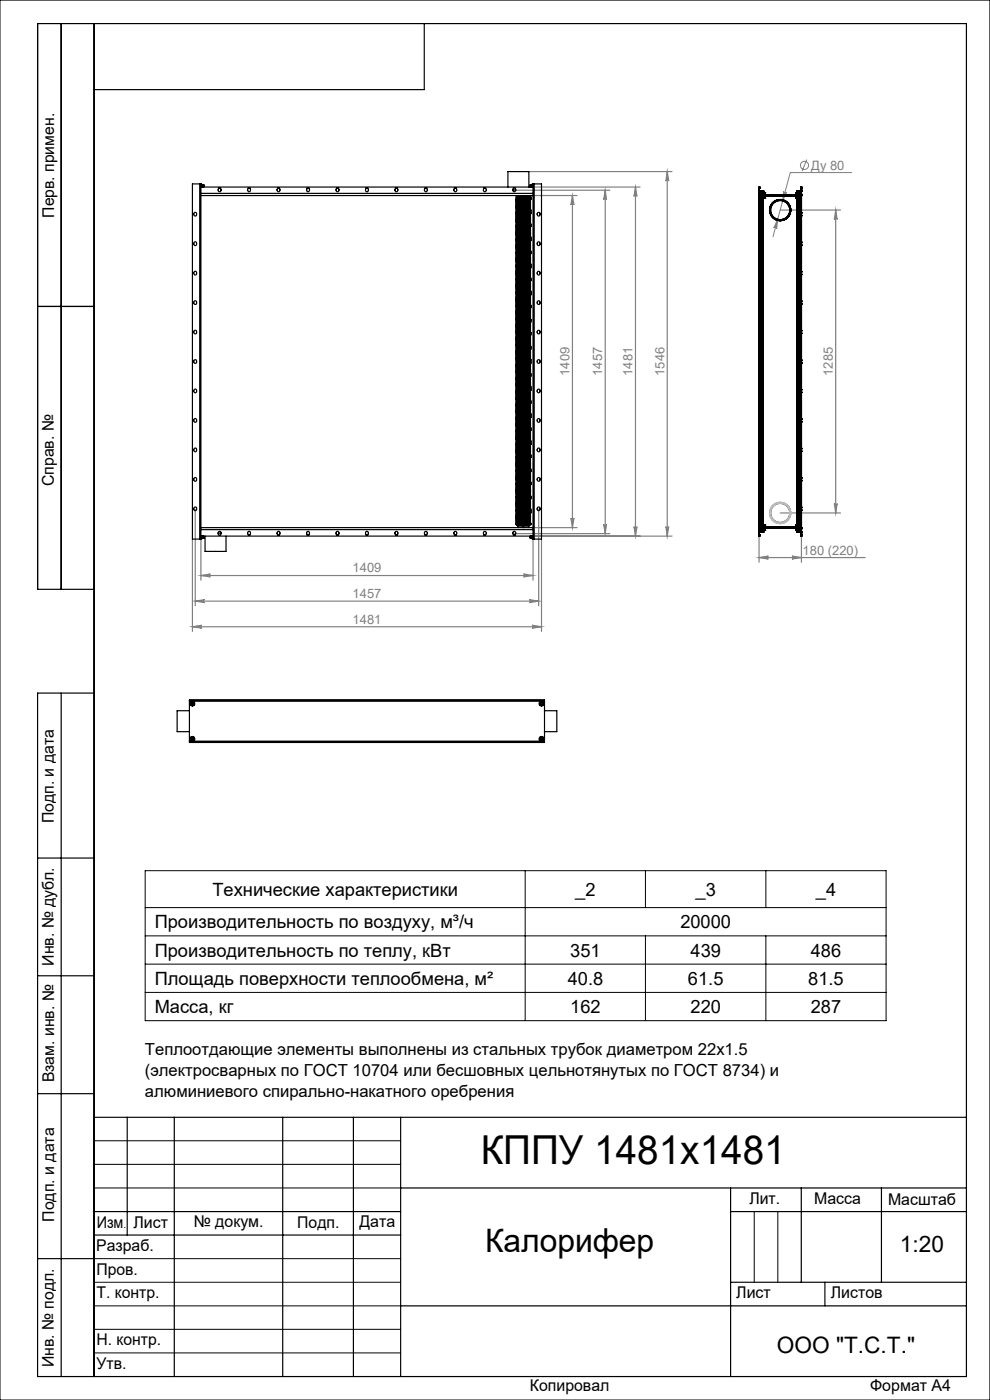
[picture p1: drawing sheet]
<svg xmlns="http://www.w3.org/2000/svg" width="210mm" height="297mm" viewBox="0 0 210 297" stroke-linecap="round" stroke-linejoin="round" font-family="sans-serif">
<defs><g id="words">
<text font-size="8.5" x="102" y="247">КППУ 1481х1481</text>
<text font-size="6.9" x="102.9" y="265.6">Калорифер</text>
<g font-size="4.8">
<text x="190.9" y="265.6">1:20</text>
<text x="164.8" y="287">ООО &quot;Т.С.Т.&quot;</text>
</g>
<g font-size="3.9">
<text x="45.1" y="190.1">Технические характеристики</text>
<text x="122" y="190">_2</text>
<text x="147.5" y="190">_3</text>
<text x="173.1" y="190">_4</text>
<text x="32.8" y="196.9">Производительность по воздуху, м³/ч</text>
<text x="144.3" y="196.9">20000</text>
<text x="32.8" y="202.9">Производительность по теплу, кВт</text>
<text x="121" y="202.9">351</text>
<text x="146.5" y="202.9">439</text>
<text x="172" y="202.9">486</text>
<text x="32.8" y="208.9">Площадь поверхности теплообмена, м²</text>
<text x="120.4" y="208.9">40.8</text>
<text x="145.9" y="208.9">61.5</text>
<text x="171.4" y="208.9">81.5</text>
<text x="32.8" y="214.9">Масса, кг</text>
<text x="121" y="214.9">162</text>
<text x="146.5" y="214.9">220</text>
<text x="172" y="214.9">287</text>
</g>
<g font-size="3.5">
<text x="30.7" y="223.8">Теплоотдающие элементы выполнены из стальных трубок диаметром 22х1.5</text>
<text x="30.7" y="228.3">(электросварных по ГОСТ 10704 или бесшовных цельнотянутых по ГОСТ 8734) и</text>
<text x="30.7" y="232.8">алюминиевого спирально-накатного оребрения</text>
</g>
<g font-size="3.4">
<text x="11.5" y="46.2" transform="rotate(-90 11.5 46.2)">Перв. примен.</text>
<text x="11.4" y="103.2" transform="rotate(-90 11.4 103.2)">Справ. №</text>
<text x="11.4" y="174.7" transform="rotate(-90 11.4 174.7)">Подп. и дата</text>
<text x="11.5" y="204.9" transform="rotate(-90 11.5 204.9)">Инв. № дубл.</text>
<text x="11.5" y="229.6" transform="rotate(-90 11.5 229.6)">Взам. инв. №</text>
<text x="159" y="255.5">Лит.</text>
<text x="172.7" y="255.5">Масса</text>
<text x="188.4" y="255.6">Масштаб</text>
<text x="11.5" y="259.2" transform="rotate(-90 11.5 259.2)">Подп. и дата</text>
<text x="20.5" y="260.4">Изм</text>
<text x="28.3" y="260.4">Лист</text>
<text x="41.1" y="260.4">№ докум.</text>
<text x="63.1" y="260.4">Подп.</text>
<text x="76.2" y="260.4">Дата</text>
<text x="20.4" y="265.4">Разраб.</text>
<text x="20.5" y="275.4">Т. контр.</text>
<text x="20.5" y="270.4">Пров.</text>
<text x="156.2" y="275.4">Лист</text>
<text x="176.2" y="275.4">Листов</text>
<text x="20.5" y="285.4">Н. контр.</text>
<text x="11.4" y="290" transform="rotate(-90 11.4 290)">Инв. № подл.</text>
<text x="20.5" y="290.4">Утв.</text>
<text x="112.4" y="295">Копировал</text>
<text x="184.6" y="295">Формат А4</text>
</g>
<g font-size="2.7" fill="#808080">
<text x="172.1" y="36">Ду 80</text>
<text x="120.8" y="79.7" transform="rotate(-90 120.8 79.7)">1409</text>
<text x="127.8" y="79.7" transform="rotate(-90 127.8 79.7)">1457</text>
<text x="134.2" y="79.7" transform="rotate(-90 134.2 79.7)">1481</text>
<text x="140.9" y="79.7" transform="rotate(-90 140.9 79.7)">1546</text>
<text x="176.7" y="79.7" transform="rotate(-90 176.7 79.7)">1285</text>
<text x="170.3" y="117.6">180 (220)</text>
<text x="74.8" y="121.4">1409</text>
<text x="74.8" y="126.9">1457</text>
<text x="74.8" y="132.3">1481</text>
</g>
<text font-size="2.1" x="26.2" y="260.4">.</text>
</g></defs>
<g fill="none" stroke="#808080" stroke-width=".21">
<path d="M171.1 33.9l-1 2.4M180.7 36.6h-13.1l-3.6 13.6M165 46.5l-.3 2a.31 .31 0 0 0-.2-.3 .31 .31 0 0 0-.4 .2zM166.2 40.6a.31 .31 0 0 0 .2 .4 .31 .31 0 0 0 .4-.2l-.8 1.8z"/>
<circle cx="170.7" cy="35.1" r=".87"/>
</g>
<g fill="none" stroke="#808080" stroke-width=".25">
<path d="M112 36.4h30.6M113.1 39.7h22.7M134.8 39.7l.3 2a.32 .32 0 0 0-.3-.3 .32 .32 0 0 0-.3 .3zM134.8 39.7v74M141.5 36.4l.4 2a.3 .3 0 0 0-.3-.3 .3 .3 0 0 0-.3 .3zM141.5 36.4v77.3M109.1 40.4h20.3M113.1 41.5h9.3M121.4 41.5l.3 2a.32 .32 0 0 0-.3-.3 .32 .32 0 0 0-.3 .3zM121.4 41.5v70.4M128.4 40.4v72.8M128.4 40.4l.3 2a.3 .3 0 0 0-.3-.3 .3 .3 0 0 0-.3 .3z"/>
<path d="M165.5 44.6h12.8M177.3 44.6l.3 2a.3 .3 0 0 0-.3-.3 .3 .3 0 0 0-.3 .3zM177.3 44.6v64.2M40.8 114.4v19.5M41.4 108.1v20.4M42.6 114.4v8.7M109.1 113.2h20.3M113.1 114.4v8.7M113.1 111.9h9.3M113.1 113.7h29.5M114.3 108.1v20.4M114.9 114.4v19.5"/>
<path d="M121.1 109.9a.32 .32 0 0 0 .3 .3 .32 .32 0 0 0 .3-.3l-.3 2zM128.1 111.2a.3 .3 0 0 0 .3 .3 .3 .3 0 0 0 .3-.3l-.3 2zM134.5 111.7a.32 .32 0 0 0 .3 .3 .32 .32 0 0 0 .3-.3l-.3 2zM141.3 111.7a.3 .3 0 0 0 .3 .3 .3 .3 0 0 0 .3-.3l-.4 2zM161 113.7v5.6M161 118.3h22.5M161 118.3l2-.3a.32 .32 0 0 0-.3 .3 .32 .32 0 0 0 .3 .3zM165.5 108.8h12.8M168 118l2 .3-2 .3a.32 .32 0 0 0 .3-.3 .32 .32 0 0 0-.3-.3zM170 113.7v5.6M177 106.8a.3 .3 0 0 0 .3 .3 .3 .3 0 0 0 .3-.3l-.3 2zM40.8 133h74.1"/>
<path d="M40.8 133l2-.4a.32 .32 0 0 0-.3 .4 .32 .32 0 0 0 .3 .3zM41.4 127.5l2-.3a.32 .32 0 0 0-.3 .3 .32 .32 0 0 0 .3 .3zM41.4 127.5h72.9M42.6 122.1l2-.3a.3 .3 0 0 0-.3 .3 .3 .3 0 0 0 .3 .3zM42.6 122.1h70.5M111.1 121.8l2 .3-2 .3a.3 .3 0 0 0 .2-.3 .3 .3 0 0 0-.2-.3zM112.3 127.2l2 .3-2 .3a.32 .32 0 0 0 .2-.3 .32 .32 0 0 0-.2-.3zM112.9 132.6l2 .4-2 .3a.32 .32 0 0 0 .2-.3 .32 .32 0 0 0-.2-.4z"/>
</g>
<g fill="none" stroke="#000" stroke-width=".21">
<path d="M0 0h210v297h-210zM30.8 184.7h157.2v31.8h-157.2zM30.8 198.5h157.2M30.8 192.5h157.2M111.4 184.7v31.8M136.9 184.7v7.8M136.9 198.5v18M162.5 184.7v7.8M162.5 198.5v18M30.8 204.5h157.2M30.8 210.5h157.2M20 242h65"/>
<path d="M20 247h65M20 252h65M160 257v15M165 257v15M20 267h65M20 272h65M20 277h65M20 282h65M20 287h65"/>
</g>
<g fill="none" stroke="#000" stroke-width=".25">
<path d="M13 5v120M20 5v287M90 5v14h-70M8 65h12M20 125h-12v-120h197v287h-197v-145h12M13 147v145M8 182h12M8 207h12M8 232h12M20 237h185M27 237v25M37 237v55"/>
<path d="M60 237v55M75 237v55M85 237v55M20 257h65M85 252h120M155 252v40M155 257h50M170 252v20M187 252v20M8 267h12M20 262h65M85 277h120"/>
<path d="M155 272h50M175 272v5"/>
</g>
<g fill="#808080">
<path d="M165 46.5l-.9 1.9a.31 .31 0 0 1 .4-.2 .31 .31 0 0 1 .2 .3zM166.2 40.6l-.2 2 .8-1.8a.31 .31 0 0 1-.4 .2 .31 .31 0 0 1-.2-.4z"/>
<path d="M161 118.3l2-.3a.32 .32 0 0 0-.3 .3 .32 .32 0 0 0 .3 .3zM168 118l2 .3-2 .3a.32 .32 0 0 0 .3-.3 .32 .32 0 0 0-.3-.3z"/>
<path d="M40.8 133l2-.4a.32 .32 0 0 0-.3 .4 .32 .32 0 0 0 .3 .3zM112.9 132.6l2 .4-2 .3a.32 .32 0 0 0 .2-.3 .32 .32 0 0 0-.2-.4z"/>
<path d="M42.6 122.1l2-.3a.3 .3 0 0 0-.3 .3 .3 .3 0 0 0 .3 .3zM111.1 121.8l2 .3-2 .3a.3 .3 0 0 0 .2-.3 .3 .3 0 0 0-.2-.3z"/>
<path d="M41.4 127.5l2-.3a.32 .32 0 0 0-.3 .3 .32 .32 0 0 0 .3 .3zM112.3 127.2l2 .3-2 .3a.32 .32 0 0 0 .2-.3 .32 .32 0 0 0-.2-.3z"/>
<path d="M177.3 44.6l.3 2a.3 .3 0 0 0-.3-.3 .3 .3 0 0 0-.3 .3zM177 106.8a.3 .3 0 0 0 .3 .3 .3 .3 0 0 0 .3-.3l-.3 2z"/>
<path d="M121.1 109.9a.32 .32 0 0 0 .3 .3 .32 .32 0 0 0 .3-.3l-.3 2zM121.4 41.5l.3 2a.32 .32 0 0 0-.3-.3 .32 .32 0 0 0-.3 .3zM134.5 111.7a.32 .32 0 0 0 .3 .3 .32 .32 0 0 0 .3-.3l-.3 2zM134.8 39.7l.3 2a.32 .32 0 0 0-.3-.3 .32 .32 0 0 0-.3 .3zM141.3 111.7a.3 .3 0 0 0 .3 .3 .3 .3 0 0 0 .3-.3l-.4 2zM141.5 36.4l.4 2a.3 .3 0 0 0-.3-.3 .3 .3 0 0 0-.3 .3z"/>
<path d="M128.4 40.4l.3 2a.3 .3 0 0 0-.3-.3 .3 .3 0 0 0-.3 .3zM128.1 111.2a.3 .3 0 0 0 .3 .3 .3 .3 0 0 0 .3-.3l-.3 2z"/>
</g>
<g fill="none" stroke="#000" stroke-width=".25">
<path d="M42.4 39h.2M42.4 39h-1.6v75.4h1.6M42.4 39v75.4M42.6 39h.2v.7M42.6 39v2M42.6 39.7h70.5M42.8 39.2l.1 .5M42.9 39.3h.3v.4M42.9 39.6h.3M42.9 39.3h.3M43.2 39.3h.1M43.2 39.3v.3"/>
<path d="M43.2 39.6v.1M46.4 39.9a.36 .36 0 0 1 .5 .4 .36 .36 0 0 1-.6 .2zM46.4 39.9h.3M52.7 39.9h.3M52.7 39.9a.36 .36 0 0 1 .4 .4 .36 .36 0 0 1-.5 .2l-.1-.3zM58.9 40a.34 .34 0 0 1 .5 .3 .34 .34 0 0 1-.6 .2zM58.9 39.9h.4M65.1 40a.35 .35 0 0 1 .5 0 .35 .35 0 0 1-.1 .5 .35 .35 0 0 1-.4 0zM65.2 39.9h.3M71.4 40a.35 .35 0 0 1 .4 0 .35 .35 0 0 1 0 .5 .35 .35 0 0 1-.5 0zM71.4 39.9h.4M77.7 39.9a.36 .36 0 0 1 .5 .4 .36 .36 0 0 1-.6 .2z"/>
<path d="M77.7 39.9h.3M83.9 39.9a.36 .36 0 0 1 .5 .4 .36 .36 0 0 1-.6 .2zM83.9 39.9h.3M90.2 39.9h.3M96.4 39.9h.4M96.4 39.9a.35 .35 0 0 1 .5 .4 .35 .35 0 0 1-.6 .2v-.3zM102.7 39.9h.3M102.7 39.9a.36 .36 0 0 1 .5 .2 .36 .36 0 0 1-.2 .4 .36 .36 0 0 1-.4 0zM107.7 39.7v-3.3h4.5v3.3M108.9 39.9a.36 .36 0 0 1 .5 .2 .36 .36 0 0 1-.1 .4 .36 .36 0 0 1-.5 0zM112.5 39.3v.3M112.5 39.3h.3"/>
<path d="M112.5 39.3h.1M112.5 39.6h.3M112.9 39.2l-.1 .5M113.1 39h.2M113.1 39h-.2v.7M113.1 39v2M113.3 39v75.4M113.3 39h1.6v75.4h-1.6M161 40v.6M161 39.7h.1M161 39.7v1.5M161 40h.1"/>
<path d="M161.1 40v.6M161.1 39.7v1.5M161.1 40h.1M161.1 39.7h.1M169.9 40v.6M169.9 39.7h.1M169.9 39.7v1.5M169.9 40h.1M170 40v.6M170 39.7v1.5M170 40h.1M170 39.7h.1"/>
<path d="M41.2 51.4a.34 .34 0 0 1 .5 .3 .34 .34 0 0 1-.5 .3zM41.3 57.6a.35 .35 0 0 1 .4 .4 .35 .35 0 0 1-.5 .2l-.1-.3zM42.6 41v71M42.6 41h70.5M42.6 41.5h70.5M90.1 40a.33 .33 0 0 1 .4 0 .33 .33 0 0 1 0 .5 .33 .33 0 0 1-.4 0zM108.8 40.2l.6 .1M109.5 47.8h.1M109.5 41.8h.1M109.5 42h.1M109.5 42.3h.1M109.5 44.6h.1"/>
<path d="M109.5 44.8h.1M109.5 45h.1M109.5 45.3h.1M109.5 48h.1M109.5 50.3h.1M109.5 50.5h.1M109.5 50.8h.1M109.5 51h.1M109.5 53.3h.1M109.5 53.5h.1M109.5 53.8h.1M109.5 56.5h.1"/>
<path d="M109.5 59.5h.1M109.5 47.6h.1M109.5 59.3h.1M109.5 59.1h.1M109.5 56.3h.1M109.5 56.1h.1M109.5 56.8h.1M109.5 57.3h1.1M109.5 43.1h1.1M109.5 43.3h1.5M109.5 43.3h1.1M109.5 45.8h1.1"/>
<path d="M109.5 45.8h1.5M109.5 46.1h1.5M109.5 46.1h1.1M109.5 46h1.1M109.5 46h1.5M109.5 46.3h1.1M109.5 46.6h1.5M109.5 46.6h1.1M109.5 46.5h1.1M109.5 46.5h1.5M109.5 46.8h1.5M109.5 46.8h1.1"/>
<path d="M109.5 47.8h1.1M109.5 52.8h1.1M109.5 41.8h1.1M109.5 42h1.1M109.5 42.3h1.1M109.5 42.6h1.1M109.5 42.5h1.1M109.5 42.8h1.1M109.5 43.6h1.5M109.5 43.6h1.1M109.5 43.5h1.1M109.5 43.5h1.5"/>
<path d="M109.5 43.8h1.5M109.5 43.8h1.1M109.5 44.1h1.1M109.5 44h1.1M109.5 44.3h1.1M109.5 44.6h1.1M109.5 44.8h1.1M109.5 45h1.1M109.5 45.3h1.1M109.5 45.6h1.1M109.5 47.1h1.1M109.5 55.8h1.1"/>
<path d="M109.5 56.1h1.1M109.5 48h1.1M109.5 48.3h1.1M109.5 48.8h1.1M109.5 49.3h1.1M109.5 49.3h1.5M109.5 49.6h1.5M109.5 49.6h1.1M109.5 49.8h1.1M109.5 50.3h1.1M109.5 50.5h1.1M109.5 50.8h1.1"/>
<path d="M109.5 51h1.1M109.5 51.3h1.1M109.5 51.6h1.1M109.5 51.5h1.1M109.5 51.8h1.1M109.5 52.3h1.1M109.5 52.6h1.5M109.5 52.6h1.1M109.5 52.5h1.1M109.5 52.5h1.5M109.5 53.1h1.1M109.5 53.3h1.1"/>
<path d="M109.5 53.5h1.1M109.5 53.8h1.1M109.5 54.1h1.1M109.5 54h1.1M109.5 54.3h1.1M109.5 54.6h1.5M109.5 54.6h1.1M109.5 54.5h1.1M109.5 54.5h1.5M109.5 54.8h1.5M109.5 54.8h1.1M109.5 55.3h1.5"/>
<path d="M109.5 55.3h1.1M109.5 56.5h1.1M109.5 57.1h1.1M109.5 57.6h1.5M109.5 57.6h1.1M109.5 57.5h1.1M109.5 57.8h1.1M109.5 58.1h1.1M109.5 58h1.1M109.5 58.3h1.5M109.5 58.3h1.1M109.5 59.1h1.1"/>
<path d="M109.5 59.5h1.1M109.5 59.8h1.1M109.5 48.6h1.1M109.5 48.5h1.1M109.5 48.8h1.5M109.5 47.3h1.1M109.5 47.6h1.1M109.5 49.1h1.1M109.5 59.3h1.1M109.5 49.5h1.1M109.5 49.5h1.5M109.5 56.3h1.1"/>
<path d="M109.5 52.1h1.5M109.5 52.1h1.1M109.5 52h1.1M109.5 52h1.5M109.5 50.1h1.1M109.5 50h1.1M109.5 58.6h1.1M109.5 58.8h1.1M109.5 55.1h1.1M109.5 55.6h1.1M109.5 55.5h1.1M109.5 56.8h1.1"/>
<path d="M109.5 58h1.5M109.5 57.5h1.5M109.5 58.1h1.5M109.5 42.5v.1M109.5 42.8h.1M109.5 43v.1M109.5 43.3h.1M109.5 43.5v.1M109.5 43.8h.1M109.5 44v.1M109.5 44.3h.1M109.5 45.5v.1"/>
<path d="M109.5 45.8h.1M109.5 46v.1M109.5 46.3h.1M109.5 46.5v.1M109.5 46.8h.1M109.5 47v.1M109.5 47.3h.1M109.5 48.3h.1M109.5 48.5v.1M109.5 48.8h.1M109.5 49v.1M109.5 49.3h.1"/>
<path d="M109.5 49.5v.1M109.5 49.8h.1M109.5 50v.1M109.5 51.3h.1M109.5 51.5v.1M109.5 51.8h.1M109.5 52v.1M109.5 52.3h.1M109.5 52.5v.1M109.5 52.8h.1M109.5 53v.1M109.5 54v.1"/>
<path d="M109.5 54.3h.1M109.5 54.5v.1M109.5 54.8h.1M109.5 55v.1M109.5 55.3h.1M109.5 55.5v.1M109.5 55.8h.1M109.5 57v.1M109.5 57.3h.1M109.5 57.5v.1M109.5 57.8h.1M109.5 58v.1"/>
<path d="M109.5 58.3h.1M109.5 58.5v.1M109.5 58.8h.1M109.5 59.8h.1M109.5 57.3h.4M109.5 43h.4M109.5 46.3h.4M109.5 47.8h.4M109.5 52.8h.4M109.5 41.8h.4M109.5 42l.4 .1M109.5 42.3h.4"/>
<path d="M109.5 42.6h.4M109.5 42.8h.4M109.5 44.1h.4M109.5 44h.4M109.5 44.3h.4M109.5 44.6h.4M109.5 44.8h.4M109.5 45l.4 .1M109.5 45.3h.4M109.5 45.6h.4M109.5 47.1h.4M109.5 55.8h.4"/>
<path d="M109.5 56.1h.4M109.5 48l.4 .1M109.5 48.3h.4M109.5 49.8h.4M109.5 50.3h.4M109.5 50.8h.4M109.5 51l.4 .1M109.5 51.3h.4M109.5 51.6h.4M109.5 51.8h.4M109.5 52.3h.4M109.5 53.1h.4"/>
<path d="M109.5 53h.4M109.5 53.3h.4M109.5 53.5l.4 .1M109.5 53.8h.4M109.5 54.1h.4M109.5 54.3h.4M109.5 57.8h.4M109.5 59.1h.4M109.5 59.5l.4 .1M109.5 59.8h.4M109.5 47h.4M109.5 47.3h.4"/>
<path d="M109.5 47.6h.4M109.5 48.6h.4M109.5 49h.4M109.5 50.5l.4 .1M109.5 59.3h.4M109.5 57.1h.4M109.5 50.1h.4M109.5 50h.4M109.5 58.8h.4M109.5 55h.4M109.5 55.6h.4M109.5 55.5h.4"/>
<path d="M109.5 56.3h.4M109.5 56.8h.4M109.5 58.6h.4M109.5 56.5l.4 .1M109.5 58.5h.4M109.9 57.3h1.1M109.9 43.1h1.1M109.9 43h1.1M109.9 46.3h1.1M109.9 47.8h1.1M109.9 52.8h1.1M109.9 41.8h1.1"/>
<path d="M109.9 42.1h1.1M109.9 42h1.1M109.9 42.3h1.1M109.9 42.6h1.1M109.9 42.5h1.1M109.9 42.8h1.1M109.9 44.1h1.1M109.9 44h1.1M109.9 44.3h1.1M109.9 44.6h1.1M109.9 44.5h1.1M109.9 44.8h1.1"/>
<path d="M109.9 45.1h1.1M109.9 45h1.1M109.9 45.3h1.1M109.9 45.6h1.1M109.9 45.5h1.1M109.9 47.1h1.1M109.9 55.8h1.1M109.9 56.1h1.1M109.9 48.1h1.1M109.9 48h1.1M109.9 48.3h1.1M109.9 49.8h1.1"/>
<path d="M109.9 50.3h1.1M109.9 50.5h1.1M109.9 50.8h1.1M109.9 51.1h1.1M109.9 51h1.1M109.9 51.3h1.1M109.9 51.6h1.1M109.9 51.5h1.1M109.9 51.8h1.1M109.9 52.3h1.1M109.9 53.1h1.1M109.9 53h1.1"/>
<path d="M109.9 53.3h1.1M109.9 53.6h1.1M109.9 53.5h1.1M109.9 53.8h1.1M109.9 54.1h1.1M109.9 54h1.1M109.9 54.3h1.1M109.9 56h1.1M109.9 56.5h1.1M109.9 57.8h1.1M109.9 59.1h1.1M109.9 59h1.1"/>
<path d="M109.9 59.6h1.1M109.9 59.5h1.1M109.9 59.8h1.1M109.9 47h1.1M109.9 47.3h1.1M109.9 47.6h1.1M109.9 47.5h1.1M109.9 48.6h1.1M109.9 48.5h1.1M109.9 49.1h1.1M109.9 49h1.1M109.9 50.6h1.1"/>
<path d="M109.9 59.3h1.1M109.9 56.3h1.1M109.9 57.1h1.1M109.9 50.1h1.1M109.9 50h1.1M109.9 58.8h1.1M109.9 55.1h1.1M109.9 55h1.1M109.9 55.6h1.1M109.9 55.5h1.1M109.9 56.8h1.1M109.9 58.6h1.1"/>
<path d="M109.9 56.6h1.1M109.9 58.5h1.1M109.9 57h1.1M109.9 57.3h-.4M109.9 47.8h-.4M109.9 42h-.4M109.9 42.3h-.4M109.9 42.5h-.4M109.9 42.8h-.4M109.9 44.5l-.4 .1M109.9 44.8h-.4M109.9 45h-.4"/>
<path d="M109.9 45.3h-.4M109.9 45.5h-.4M109.9 48h-.4M109.9 48.3h-.4M109.9 50.5h-.4M109.9 50.8h-.4M109.9 51h-.4M109.9 51.3h-.4M109.9 51.5h-.4M109.9 53.3h-.4M109.9 53.5h-.4M109.9 53.8h-.4"/>
<path d="M109.9 54h-.4M109.9 54.3h-.4M109.9 56l-.4 .1M109.9 56.5h-.4M109.9 59l-.4 .1M109.9 59.5h-.4M109.9 47.5l-.4 .1M109.9 48.5h-.4M109.9 59.3h-.4M109.9 56.3h-.4M109.9 59.8h-.4M109.9 56.8h-.4"/>
<path d="M109.9 57h-.4M109.9 50.3h-.4M109.9 41.8v.2M109.9 42.1v.2M109.9 42.3v.2M109.9 42.6v.2M109.9 42.8v1.2M109.9 44.1v.2M109.9 44.3v.2M109.9 44.6v.2M109.9 44.8v.2M109.9 45.1v.2"/>
<path d="M109.9 45.3v.2M109.9 45.6v1.4M109.9 47.1v.2M109.9 47.3v.2M109.9 47.6v.2M109.9 47.8v.2M109.9 48.1v.2M109.9 48.3v.2M109.9 48.6v1.2M109.9 49.8v.2M109.9 50.1v.2M109.9 50.3v.2"/>
<path d="M109.9 50.6v.2M109.9 50.8v.2M109.9 51.1v.2M109.9 51.3v.2M109.9 51.6v1.2M109.9 52.8v.2M109.9 53.1v.2M109.9 53.3v.2M109.9 53.6v.2M109.9 53.8v.2M109.9 54.1v.2M109.9 54.3v1.2"/>
<path d="M109.9 55.6v.2M109.9 55.8v.2M109.9 56.1v.2M109.9 56.3v.2M109.9 56.6v.2M109.9 56.8v.2M109.9 57.1v.2M109.9 57.3v1.2M109.9 58.6v.2M109.9 58.8v.2M109.9 59.1v.2M109.9 59.3v.2"/>
<path d="M109.9 59.6v.2M109.9 59.8v.2M109.9 41.5v.3M110.6 59.1h.1M110.6 41.8h.1M110.6 59.5h.1M110.6 56.1h.1M110.6 56.3h.1M110.6 56.5h.1M110.6 56.8h.1M110.6 59.3h.1M110.6 53.5h.1"/>
<path d="M110.6 50.5h.1M110.6 47.6h.1M110.6 47.8h.1M110.6 48h.1M110.6 53.3h.1M110.6 53.8h.1M110.6 50.3h.1M110.6 50.8h.1M110.6 51h.1M110.6 44.6h.1M110.6 44.8h.1M110.6 42h.1"/>
<path d="M110.6 42.3h.1M110.6 45.3h.1M110.6 45h.1M110.6 59.1h1.9M110.6 41.8h1.9M110.6 42h1.9M110.6 46.6h1.9M110.6 46.5h1.9M110.6 46.8h1.9M110.6 47.1h1.9M110.6 47.3h1.9M110.6 59.5h1.9"/>
<path d="M110.6 59.8h1.9M110.6 51.5h1.9M110.6 51.8h1.9M110.6 52.1h1.9M110.6 52h1.9M110.6 52.8h1.9M110.6 53.1h1.9M110.6 54h1.9M110.6 54.3h1.9M110.6 54.6h1.9M110.6 54.5h1.9M110.6 54.8h1.9"/>
<path d="M110.6 55.1h1.9M110.6 55.3h1.9M110.6 55.6h1.9M110.6 51.6h1.9M110.6 56.1h1.9M110.6 56.3h1.9M110.6 56.5h1.9M110.6 56.8h1.9M110.6 57.1h1.9M110.6 57.3h1.9M110.6 57.6h1.9M110.6 57.5h1.9"/>
<path d="M110.6 57.8h1.9M110.6 58.1h1.9M110.6 58h1.9M110.6 58.3h1.9M110.6 58.6h1.9M110.6 58.8h1.9M110.6 59.3h1.9M110.6 53.3h1.9M110.6 53.5h1.9M110.6 46.1h1.9M110.6 46h1.9M110.6 46.3h1.9"/>
<path d="M110.6 55.5h1.9M110.6 49.6h1.9M110.6 49.5h1.9M110.6 49.8h1.9M110.6 50.1h1.9M110.6 50h1.9M110.6 50.5h1.9M110.6 50.8h1.9M110.6 47.6h1.9M110.6 47.8h1.9M110.6 48h1.9M110.6 48.3h1.9"/>
<path d="M110.6 48.6h1.9M110.6 48.5h1.9M110.6 48.8h1.9M110.6 49.1h1.9M110.6 49.3h1.9M110.6 52.3h1.9M110.6 52.6h1.9M110.6 52.5h1.9M110.6 53.8h1.9M110.6 54.1h1.9M110.6 55.8h1.9M110.6 42.8h1.9"/>
<path d="M110.6 43.6h1.9M110.6 43.5h1.9M110.6 50.3h1.9M110.6 42.6h1.9M110.6 42.5h1.9M110.6 51h1.9M110.6 51.3h1.9M110.6 43.3h1.9M110.6 44.3h1.9M110.6 44.6h1.9M110.6 44.8h1.9M110.6 43.1h1.9"/>
<path d="M110.6 43.8h1.9M110.6 44.1h1.9M110.6 44h1.9M110.6 42.3h1.9M110.6 45h1.9M110.6 45.3h1.9M110.6 45.5h1.9M110.6 45.8h1.9M110.6 57.3h.4M110.6 43h.4M110.6 43.3h.4M110.6 45.8h.4"/>
<path d="M110.6 46.1h.4M110.6 46h.4M110.6 46.3h.4M110.6 46.6h.4M110.6 46.5h.4M110.6 46.8h.4M110.6 52.8h.4M110.6 42.6h.4M110.6 42.8h.4M110.6 43.6h.4M110.6 43.5h.4M110.6 43.8h.4"/>
<path d="M110.6 44h.4M110.6 44.3h.4M110.6 45.6h.4M110.6 55.8h.4M110.6 48.3h.4M110.6 49.3h.4M110.6 49.6h.4M110.6 49.8h.4M110.6 51.3h.4M110.6 51.6h.4M110.6 51.8h.4M110.6 52.3h.4"/>
<path d="M110.6 52.6h.4M110.6 52.5h.4M110.6 53h.4M110.6 54.1h.4M110.6 54.3h.4M110.6 54.6h.4M110.6 54.5h.4M110.6 54.8h.4M110.6 55.3h.4M110.6 57.6h.4M110.6 57.8h.4M110.6 58.3h.4"/>
<path d="M110.6 59.8h.4M110.6 48.8h.4M110.6 47h.4M110.6 47.3h.4M110.6 48.6h.4M110.6 49h.4M110.6 49.5h.4M110.6 52.1h.4M110.6 52h.4M110.6 57.1h.4M110.6 50h.4M110.6 55h.4"/>
<path d="M110.6 55.5h.4M110.6 58.5h.4M110.6 58h.4M110.6 58.8h.4M110.6 57.5h.4M110.6 58.1h.4M110.6 42.5v.1M110.6 42.8h.1M110.6 43v.1M110.6 43.3h.1M110.6 43.5v.1M110.6 43.8h.1"/>
<path d="M110.6 44v.1M110.6 44.3h.1M110.6 45.5v.1M110.6 45.8h.1M110.6 46v.1M110.6 46.3h.1M110.6 46.5v.1M110.6 46.8h.1M110.6 47v.1M110.6 47.3h.1M110.6 48.3h.1M110.6 48.5v.1"/>
<path d="M110.6 48.8h.1M110.6 49v.1M110.6 49.3h.1M110.6 49.5v.1M110.6 49.8h.1M110.6 50v.1M110.6 51.3h.1M110.6 51.5v.1M110.6 51.8h.1M110.6 52v.1M110.6 52.3h.1M110.6 52.5v.1"/>
<path d="M110.6 52.8h.1M110.6 53v.1M110.6 54v.1M110.6 54.3h.1M110.6 54.5v.1M110.6 54.8h.1M110.6 55v.1M110.6 55.3h.1M110.6 55.5v.1M110.6 55.8h.1M110.6 57v.1M110.6 57.3h.1"/>
<path d="M110.6 57.5v.1M110.6 57.8h.1M110.6 58v.1M110.6 58.3h.1M110.6 58.5v.1M110.6 58.8h.1M110.6 59.8h.1M110.6 41.8h.4M110.6 42l.4 .1M110.6 55.6h.4M110.6 56.1h.4M110.6 56.3h.4"/>
<path d="M110.6 56.5l.4 .1M110.6 56.8h.4M110.6 58.6h.4M110.6 59.1h.4M110.6 59.3h.4M110.6 59.5l.4 .1M110.6 47.1h.4M110.6 50.1h.4M110.6 50.8h.4M110.6 47.6h.4M110.6 47.8h.4M110.6 48l.4 .1"/>
<path d="M110.6 53.1h.4M110.6 53.3h.4M110.6 53.5l.4 .1M110.6 53.8h.4M110.6 50.3h.4M110.6 50.5l.4 .1M110.6 51l.4 .1M110.6 44.8h.4M110.6 44.1h.4M110.6 42.3h.4M110.6 44.6h.4M110.6 45l.4 .1"/>
<path d="M110.6 45.3h.4M111 41.8h-1.5M111 59h1.2M111 41.8h1.2M111 42.1h1.2M111 46.8h1.5M111 47.3h1.2M111 59.8h1.2M111 51.5h1.2M111 51.8h1.2M111 52.1h1.5M111 52h1.5"/>
<path d="M111 52.8h1.2M111 54h1.2M111 54.3h1.2M111 54.6h1.5M111 54.5h1.5M111 54.8h1.5M111 55.1h1.2M111 55h1.2M111 55.3h1.5M111 55.6h1.2M111 56.1h1.2M111 56h1.2"/>
<path d="M111 56.3h1.2M111 56.6h1.2M111 56.5h1.2M111 56.8h1.2M111 57.1h1.2M111 57h1.2M111 57.3h1.2M111 57.6h1.5M111 57.5h1.5M111 57.8h1.2M111 58.1h1.5M111 58h1.5"/>
<path d="M111 58.3h1.5M111 58.6h1.2M111 58.5h1.2M111 58.8h1.2M111 59.1h1.2M111 59.3h1.2M111 59.6h1.2M111 59.5h1.2M111 53.3h1.2M111 46.3h1.2M111 46.6h1.5M111 46.5h1.5"/>
<path d="M111 47.1h1.2M111 47h1.2M111 55.5h1.2M111 49.8h1.2M111 50.1h1.2M111 50h1.2M111 50.5h1.2M111 50.8h1.2M111 51.6h1.2M111 47.6h1.2M111 47.5h1.2M111 47.8h1.2"/>
<path d="M111 48.1h1.2M111 48h1.2M111 48.3h1.2M111 48.6h1.2M111 48.5h1.2M111 48.8h1.5M111 49.1h1.2M111 49h1.2M111 49.3h1.5M111 49.6h1.5M111 49.5h1.5M111 52.3h1.2"/>
<path d="M111 52.6h1.5M111 52.5h1.5M111 53.1h1.2M111 53h1.2M111 53.6h1.2M111 53.5h1.2M111 53.8h1.2M111 54.1h1.2M111 55.8h1.2M111 42.8h1.2M111 43.6h1.5M111 43.5h1.5"/>
<path d="M111 42h1.2M111 50.3h1.2M111 50.6h1.2M111 42.6h1.2M111 42.5h1.2M111 51.1h1.2M111 51h1.2M111 51.3h1.2M111 44.3h1.2M111 44.8h1.2M111 43.1h1.2M111 43h1.2"/>
<path d="M111 43.8h1.5M111 44.1h1.2M111 44h1.2M111 42.3h1.2M111 44.6h1.2M111 44.5h1.2M111 45.1h1.2M111 45h1.2M111 45.3h1.2M111 45.5h1.2M111 46.1h1.5M111 45.8h1.5"/>
<path d="M111 46h1.5M111 43.3h1.5M111 45.6h1.2M111 59l-.4 .1M111 41.8h-.4M111 51.5h-.4M111 59.8h-.4M111 54h-.4M111 56l-.4 .1M111 56.3h-.4M111 56.5h-.4M111 56.8h-.4"/>
<path d="M111 57h-.4M111 57.3h-.4M111 59.3h-.4M111 59.5h-.4M111 53.3h-.4M111 50.5h-.4M111 50.8h-.4M111 47.5l-.4 .1M111 47.8h-.4M111 48h-.4M111 48.3h-.4M111 48.5h-.4"/>
<path d="M111 53.5h-.4M111 53.8h-.4M111 54.3h-.4M111 42.8h-.4M111 42h-.4M111 50.3h-.4M111 42.5h-.4M111 51h-.4M111 51.3h-.4M111 44.8h-.4M111 42.3h-.4M111 44.5l-.4 .1"/>
<path d="M111 45h-.4M111 45.3h-.4M111 45.5h-.4M111 41.8v.2M111 42.1v.2M111 42.3v.2M111 42.6v.2M111 42.8v1.2M111 44.1v.2M111 44.3v.2M111 44.6v.2M111 44.8v.2"/>
<path d="M111 45.1v.2M111 45.3v.2M111 45.6v1.4M111 47.1v.2M111 47.3v.2M111 47.6v.2M111 47.8v.2M111 48.1v.2M111 48.3v.2M111 48.6v1.2M111 49.8v.2M111 50.1v.2"/>
<path d="M111 50.3v.2M111 50.6v.2M111 50.8v.2M111 51.1v.2M111 51.3v.2M111 51.6v1.2M111 52.8v.2M111 53.1v.2M111 53.3v.2M111 53.6v.2M111 53.8v.2M111 54.1v.2"/>
<path d="M111 54.3v1.2M111 55.6v.2M111 55.8v.2M111 56.1v.2M111 56.3v.2M111 56.6v.2M111 56.8v.2M111 57.1v.2M111 57.3v1.2M111 58.6v.2M111 58.8v.2M111 59.1v.2"/>
<path d="M111 59.3v.2M111 59.6v.2M111 59.8v.2M111 41.5v.3M112.1 41.5v.3M112.2 57.3h.3M112.2 43h.3M112.2 46.3h.3M112.2 52.8h.3M112.2 42.6h.3M112.2 42.8h.3M112.2 44h.3"/>
<path d="M112.2 44.3h.3M112.2 45.6h.3M112.2 55.8h.3M112.2 48.3h.3M112.2 49.8h.3M112.2 51.3h.3M112.2 51.6h.3M112.2 51.8h.3M112.2 52.3h.3M112.2 53h.3M112.2 54.1h.3M112.2 54.3h.3"/>
<path d="M112.2 57.8h.3M112.2 59.8h.3M112.2 47h.3M112.2 47.3h.3M112.2 48.6h.3M112.2 49h.3M112.2 57.1h.3M112.2 50h.3M112.2 55h.3M112.2 55.5h.3M112.2 58.5h.3M112.2 58.8h.3"/>
<path d="M112.2 59l.3 .1M112.2 41.8h.3M112.2 51.5h.3M112.2 54h.3M112.2 56l.3 .1M112.2 56.3h.3M112.2 56.5h.3M112.2 56.8h.3M112.2 57h.3M112.2 59.3h.3M112.2 59.5h.3M112.2 53.3h.3"/>
<path d="M112.2 50.5h.3M112.2 50.8h.3M112.2 47.5l.3 .1M112.2 47.8h.3M112.2 48h.3M112.2 48.5h.3M112.2 53.5h.3M112.2 53.8h.3M112.2 42h.3M112.2 50.3h.3M112.2 42.5h.3M112.2 51h.3"/>
<path d="M112.2 44.8h.3M112.2 42.3h.3M112.2 44.5l.3 .1M112.2 45h.3M112.2 45.3h.3M112.2 45.5h.3M112.2 41.8v.2M112.2 42.1v.2M112.2 42.3v.2M112.2 42.6v.2M112.2 42.8v1.2M112.2 44.1v.2"/>
<path d="M112.2 44.3v.2M112.2 44.6v.2M112.2 44.8v.2M112.2 45.1v.2M112.2 45.3v.2M112.2 45.6v1.4M112.2 47.1v.2M112.2 47.3v.2M112.2 47.6v.2M112.2 47.8v.2M112.2 48.1v.2M112.2 48.3v.2"/>
<path d="M112.2 48.6v1.2M112.2 49.8v.2M112.2 50.1v.2M112.2 50.3v.2M112.2 50.6v.2M112.2 50.8v.2M112.2 51.1v.2M112.2 51.3v.2M112.2 51.6v1.2M112.2 52.8v.2M112.2 53.1v.2M112.2 53.3v.2"/>
<path d="M112.2 53.6v.2M112.2 53.8v.2M112.2 54.1v.2M112.2 54.3v1.2M112.2 55.6v.2M112.2 55.8v.2M112.2 56.1v.2M112.2 56.3v.2M112.2 56.6v.2M112.2 56.8v.2M112.2 57.1v.2M112.2 57.3v1.2"/>
<path d="M112.2 58.6v.2M112.2 58.8v.2M112.2 59.1v.2M112.2 59.3v.2M112.2 59.6v.2M112.2 59.8v.2M112.5 59.1h.1M112.5 41.8h.1M112.5 59.5h.1M112.5 56.1h.1M112.5 56.3h.1M112.5 56.5h.1"/>
<path d="M112.5 56.8h.1M112.5 59.3h.1M112.5 53.5h.1M112.5 50.5h.1M112.5 47.6h.1M112.5 47.8h.1M112.5 48h.1M112.5 53.3h.1M112.5 53.8h.1M112.5 50.3h.1M112.5 50.8h.1M112.5 51h.1"/>
<path d="M112.5 44.6h.1M112.5 44.8h.1M112.5 42h.1M112.5 42.3h.1M112.5 45.3h.1M112.5 45h.1M112.5 42.5v.1M112.5 42.8h.1M112.5 43v.1M112.5 43.3h.1M112.5 43.5v.1M112.5 43.8h.1"/>
<path d="M112.5 44v.1M112.5 44.3h.1M112.5 45.5v.1M112.5 45.8h.1M112.5 46v.1M112.5 46.3h.1M112.5 46.5v.1M112.5 46.8h.1M112.5 47v.1M112.5 47.3h.1M112.5 48.3h.1M112.5 48.5v.1"/>
<path d="M112.5 48.8h.1M112.5 49v.1M112.5 49.3h.1M112.5 49.5v.1M112.5 49.8h.1M112.5 50v.1M112.5 51.3h.1M112.5 51.5v.1M112.5 51.8h.1M112.5 52v.1M112.5 52.3h.1M112.5 52.5v.1"/>
<path d="M112.5 52.8h.1M112.5 53v.1M112.5 54v.1M112.5 54.3h.1M112.5 54.5v.1M112.5 54.8h.1M112.5 55v.1M112.5 55.3h.1M112.5 55.5v.1M112.5 55.8h.1M112.5 57v.1M112.5 57.3h.1"/>
<path d="M112.5 57.5v.1M112.5 57.8h.1M112.5 58v.1M112.5 58.3h.1M112.5 58.5v.1M112.5 58.8h.1M112.5 59.8h.1M112.5 41.8h-.3M112.5 42l-.3 .1M112.5 47.3h-.3M112.5 52.8h-.3M112.5 55.6h-.3"/>
<path d="M112.5 56.1h-.3M112.5 56.3h-.3M112.5 56.5l-.3 .1M112.5 56.8h-.3M112.5 58.6h-.3M112.5 58.8h-.3M112.5 59.1h-.3M112.5 59.3h-.3M112.5 59.5l-.3 .1M112.5 47.1h-.3M112.5 49.8h-.3M112.5 50.1h-.3"/>
<path d="M112.5 50.8h-.3M112.5 47.6h-.3M112.5 47.8h-.3M112.5 48l-.3 .1M112.5 53.1h-.3M112.5 53.3h-.3M112.5 53.5l-.3 .1M112.5 53.8h-.3M112.5 55.8h-.3M112.5 50.3h-.3M112.5 50.5l-.3 .1M112.5 51l-.3 .1"/>
<path d="M112.5 44.3h-.3M112.5 44.8h-.3M112.5 44.1h-.3M112.5 42.3h-.3M112.5 44.6h-.3M112.5 45l-.3 .1M112.5 45.3h-.3M113.1 41v71M114.1 57.6a.35 .35 0 0 1 .5 .4 .35 .35 0 0 1-.6 .2l-.1-.3zM114.1 51.3a.35 .35 0 0 1 .5 .4 .35 .35 0 0 1-.6 .3l-.1-.4zM161 41.2l.3 .3M161 57.6v.6"/>
<path d="M161 51.4v.6M161 45.2v.6M161 41.5h.4M161 45.8h.2M161 41.5h9M161 41.5v70.4M161 40.6h.1M161 41.2h.1M161 58.2h.2M161 57.6h.2M161 52h.2M161 51.4h.2"/>
<path d="M161 45.2h.2M161 57.6h.1M161 58.2h.1M161 52h.1M161 51.4h.1M161 45.8h.1M161 45.2h.1M161 41.5h.1M161.1 41.2l.2 .2M161.1 40.6h.1M161.1 41.2h.1M161.2 57.6v.6"/>
<path d="M161.2 51.4v.6M161.2 45.2v.6M161.2 41.5h.2M161.2 41.5v70.4M161.2 58.2h.1M161.2 57.6h.1M161.2 52h.1M161.2 51.4h.1M161.2 45.8h.1M161.2 45.2h.1M161.2 41.5h.1M161.2 41.6h8.6"/>
<path d="M161.2 41.5v.1M161.2 41.6h.1M161.3 41.4h.9zM161.3 41.3h.9zM161.3 41.7h.9zM161.3 41.6h.9zM161.3 40.9h.2M161.3 40.9h.1M161.3 41.2h.2M161.3 41.2h.1M161.3 40.9v.6M161.3 41.6v.4"/>
<path d="M161.3 41.2v.1M161.3 41.4h8.5M161.3 41.5h.1M161.3 41.4h.1M161.3 41.7h.1M161.3 42h.2M161.3 42h.1M161.3 41.7h.2M161.3 42h.8zM161.3 41.3h.8zM161.3 40.9h.8zM161.4 41.5h.6"/>
<path d="M161.4 41.6h.6M161.4 41.4h.6M161.4 41.4v70.6M161.4 41.5h.1M161.4 41.6h.1M161.4 41.4h.1M161.5 41.7h.1M161.5 42h.1M161.5 41.4h.5zM161.5 41.3h.5zM161.5 41.7h.5zM161.5 41.6h.5z"/>
<path d="M161.5 40.9h.1M161.5 41.2h.1M161.5 40.5h.5zM161.5 40.9h.5zM161.5 40.5v1.5M161.5 42h.5M161.5 40.5h.4zM161.5 41.2h.5M161.5 40.9h.5M161.5 40.5h.1M161.5 40.9v.3M161.5 41.7v.3"/>
<path d="M161.5 41.7h.4M161.9 42v69.4M161.9 41.7h.1M161.9 40.5l.1 1.5M161.9 41.7v70M162 41.2h.1M162 40.9h.1M162 40.9v.3M162 41.2h.2M162 40.9h.2M162 42h.2M162 41.7h.2"/>
<path d="M162 41.6h.1M162 41.5h.1M162 41.4h.1M162.1 41.7h6.8M162.1 41.7l-.2 .3M162.1 41.7h.1M162.1 42h.1M162.1 40.9h.1M162.2 41.7h6.6M162.2 41.7l-.3 .3M162.2 41.7h.1M162.2 42h.1"/>
<path d="M162.2 41.2h.1M162.2 40.9h.1M162.2 40.9v.5M162.2 41.2l-.1 .1M162.2 41.6v.4M168.7 41.4h1.1zM168.7 41.3h1.1zM168.7 41.7h1.1zM168.7 41.6h1.1zM168.7 41.6l.1 .4M168.8 41.7h.1M168.8 42h.2"/>
<path d="M168.8 42h.1M168.8 40.9h.2M168.8 41.2h.2M168.8 41.2h.1M168.8 40.9h.1M168.8 40.9l-.1 .5M168.8 41.2v.1M168.8 41.7h.2M168.8 41.7l.4 .3M168.8 42h.9zM168.8 41.3h.9zM168.8 40.9h.9z"/>
<path d="M168.9 41.7l.3 .3M168.9 41.6h.6M168.9 41.5h.6M168.9 41.4h.6M168.9 41.5h.1M168.9 41.6h.1M168.9 41.4h.1M169 41.7h.5zM169 42h.1M169 41.7h.1M169 40.5h.5zM169 41.4h.5z"/>
<path d="M169 41.3h.5zM169 41.6h.5zM169 40.9h.5zM169 41.2h.1M169 40.9h.1M169 40.5v1.5M169 40.9h.4M169 41.2h.4M169 40.9v.3M169.1 42h.3M169.1 40.5h.3zM169.1 40.5h-.1"/>
<path d="M169.1 41.7v70M169.1 41.7h.3M169.2 42v69.4M169.4 41.7h.1M169.4 42h.1M169.4 40.9h.1M169.4 41.2h.1M169.4 40.5l.1 1.5M169.4 40.9v.3M169.4 41.7v.3M169.5 42h.2M169.5 40.9h.2"/>
<path d="M169.5 41.2h.2M169.5 41.7h.2M169.5 41.5h.3M169.5 41.5h.5M169.5 41.4v70.6M169.5 41.5h.1M169.5 41.6h.1M169.5 41.4h.1M169.7 42h.1M169.7 40.9h.1M169.7 41.7h.1M169.7 41.2h.1"/>
<path d="M169.7 40.9v.3M169.7 41.7v.3M169.7 41.2v.1M169.8 41.3v.4M169.8 41.5h.1M169.8 41.6h.1M169.8 41.4h.1M169.8 57.6v.6M169.8 51.4v.6M169.8 45.2v.6M169.8 45.8h.2M169.8 58.2h.2"/>
<path d="M169.8 57.6h.2M169.8 52h.2M169.8 51.4h.2M169.8 45.2h.2M169.8 41.5v70.4M169.8 57.6h.1M169.8 58.2h.1M169.8 52h.1M169.8 51.4h.1M169.8 45.2h.1M169.8 45.8h.1M169.9 41.2l-.1 .2"/>
<path d="M169.9 40.6h.1M169.9 41.2h.1M170 41.2l-.2 .3M170 57.6v.6M170 51.4v.6M170 45.2v.6M170 41.5v70.4M170 40.6h.1M170 41.2h.1M170 57.6h.1M170 51.4h.1M170 58.2h.1"/>
<path d="M170 52h.1M170 45.2h.1M170 45.8h.1M170 41.5h.1M109.5 61.8h.1M109.5 62.1h.1M109.5 76.3h.1M109.5 76.5h.1M109.5 76.8h.1M109.5 62.3h.1M109.5 62.5h.1M109.5 77h.1"/>
<path d="M109.5 64.8h.1M109.5 65h.1M109.5 65.3h.1M109.5 67.8h.1M109.5 68h.1M109.5 68.3h.1M109.5 79.3h.1M109.5 79.5h.1M109.5 79.8h.1M109.5 71h.1M109.5 74h.1M109.5 70.8h.1"/>
<path d="M109.5 70.6h.1M109.5 73.8h.1M109.5 73.6h.1M109.5 75.3h1.1M109.5 69.6h1.5M109.5 69.6h1.1M109.5 61.6h1.1M109.5 60.1h1.1M109.5 60h1.1M109.5 61.3h1.1M109.5 60.6h1.1M109.5 60.5h1.1"/>
<path d="M109.5 60.3h1.1M109.5 69.3h1.1M109.5 60.6h1.5M109.5 60.5h1.5M109.5 60.8h1.1M109.5 60.8h1.5M109.5 68.8h1.1M109.5 61.1h1.1M109.5 69.3h1.5M109.5 61.5h1.1M109.5 61.8h1.1M109.5 62.1h1.1"/>
<path d="M109.5 62.3h1.1M109.5 62.5h1.1M109.5 75.1h1.1M109.5 75h1.1M109.5 75.5h1.1M109.5 75.5h1.5M109.5 75.6h1.1M109.5 75.8h1.1M109.5 63.8h1.1M109.5 64.1h1.5M109.5 64.1h1.1M109.5 64h1.1"/>
<path d="M109.5 64h1.5M109.5 76.3h1.1M109.5 76.5h1.1M109.5 76.8h1.1M109.5 69.1h1.1M109.5 77.3h1.1M109.5 77.6h1.5M109.5 77.6h1.1M109.5 77.5h1.1M109.5 77.5h1.5M109.5 77.8h1.1M109.5 78.1h1.5"/>
<path d="M109.5 78.1h1.1M109.5 70.3h1.1M109.5 70.6h1.1M109.5 78.5h1.1M109.5 62.8h1.1M109.5 75.6h1.5M109.5 77h1.1M109.5 78h1.1M109.5 78h1.5M109.5 78.3h1.5M109.5 78.3h1.1M109.5 79h1.1"/>
<path d="M109.5 63.1h1.1M109.5 74.6h1.1M109.5 74.8h1.5M109.5 74.8h1.1M109.5 75.1h1.5M109.5 75h1.5M109.5 76.1h1.1M109.5 79.1h1.1M109.5 79.3h1.1M109.5 63.3h1.5M109.5 63.3h1.1M109.5 63.6h1.5"/>
<path d="M109.5 63.6h1.1M109.5 63.5h1.1M109.5 63.5h1.5M109.5 64.3h1.1M109.5 64.6h1.1M109.5 64.8h1.1M109.5 65h1.1M109.5 65.3h1.1M109.5 65.6h1.1M109.5 65.5h1.1M109.5 65.8h1.1M109.5 66.1h1.5"/>
<path d="M109.5 66.1h1.1M109.5 66.5h1.1M109.5 66.8h1.5M109.5 66.8h1.1M109.5 67.1h1.5M109.5 67.1h1.1M109.5 67h1.1M109.5 67h1.5M109.5 67.3h1.1M109.5 67.6h1.1M109.5 67.5h1.1M109.5 67.8h1.1"/>
<path d="M109.5 68h1.1M109.5 68.3h1.1M109.5 68.6h1.1M109.5 68.5h1.1M109.5 71.6h1.1M109.5 71.5h1.1M109.5 71.8h1.1M109.5 78.8h1.1M109.5 79.5h1.1M109.5 79.8h1.1M109.5 72.1h1.5M109.5 72.1h1.1"/>
<path d="M109.5 72h1.1M109.5 72h1.5M109.5 73.3h1.1M109.5 73.6h1.1M109.5 70h1.1M109.5 70.1h1.1M109.5 66h1.1M109.5 66.3h1.5M109.5 66.3h1.1M109.5 71h1.1M109.5 71.3h1.1M109.5 72.3h1.5"/>
<path d="M109.5 72.3h1.1M109.5 72.6h1.1M109.5 72.8h1.1M109.5 72.8h1.5M109.5 73.1h1.1M109.5 73h1.1M109.5 73.8h1.1M109.5 74h1.1M109.5 66h1.5M109.5 74.3h1.1M109.5 70.8h1.1M109.5 69.5h1.1"/>
<path d="M109.5 69.5h1.5M109.5 69.8h1.1M109.5 60v.1M109.5 60.3h.1M109.5 60.5v.1M109.5 60.8h.1M109.5 61v.1M109.5 61.3h.1M109.5 61.5v.1M109.5 62.8h.1M109.5 63v.1M109.5 63.3h.1"/>
<path d="M109.5 63.5v.1M109.5 63.8h.1M109.5 64v.1M109.5 64.3h.1M109.5 64.5v.1M109.5 65.5v.1M109.5 65.8h.1M109.5 66v.1M109.5 66.3h.1M109.5 66.5v.1M109.5 66.8h.1M109.5 67v.1"/>
<path d="M109.5 67.3h.1M109.5 67.5v.1M109.5 68.5v.1M109.5 68.8h.1M109.5 69v.1M109.5 69.3h.1M109.5 69.5v.1M109.5 69.8h.1M109.5 70v.1M109.5 70.3h.1M109.5 71.3h.1M109.5 71.5v.1"/>
<path d="M109.5 71.8h.1M109.5 72v.1M109.5 72.3h.1M109.5 72.5v.1M109.5 72.8h.1M109.5 73v.1M109.5 73.3h.1M109.5 74.3h.1M109.5 74.5v.1M109.5 74.8h.1M109.5 75v.1M109.5 75.3h.1"/>
<path d="M109.5 75.5v.1M109.5 75.8h.1M109.5 76v.1M109.5 77.3h.1M109.5 77.5v.1M109.5 77.8h.1M109.5 78v.1M109.5 78.3h.1M109.5 78.5v.1M109.5 78.8h.1M109.5 79v.1M109.5 75.3h.4"/>
<path d="M109.5 61.6h.4M109.5 61.3h.4M109.5 60.3h.4M109.5 61h.4M109.5 61.5h.4M109.5 61.8h.4M109.5 62.3h.4M109.5 62.5l.4 .1M109.5 75.8h.4M109.5 76.3h.4M109.5 76.5l.4 .1M109.5 69h.4"/>
<path d="M109.5 77.3h.4M109.5 77.8h.4M109.5 62.1h.4M109.5 70.3h.4M109.5 70.6h.4M109.5 78.5h.4M109.5 62.8h.4M109.5 76.8h.4M109.5 77l.4 .1M109.5 79h.4M109.5 63.1h.4M109.5 63.8h.4"/>
<path d="M109.5 76.1h.4M109.5 76h.4M109.5 79.3h.4M109.5 64.3h.4M109.5 64.6h.4M109.5 64.5h.4M109.5 64.8h.4M109.5 65l.4 .1M109.5 65.3h.4M109.5 65.6h.4M109.5 65.8h.4M109.5 66.5h.4"/>
<path d="M109.5 67.3h.4M109.5 67.6h.4M109.5 67.5h.4M109.5 67.8h.4M109.5 68l.4 .1M109.5 68.3h.4M109.5 68.6h.4M109.5 68.8h.4M109.5 71.6h.4M109.5 71.8h.4M109.5 78.8h.4M109.5 79.1h.4"/>
<path d="M109.5 79.5l.4 .1M109.5 79.8h.4M109.5 73.6h.4M109.5 70h.4M109.5 71l.4 .1M109.5 71.3h.4M109.5 72.5h.4M109.5 73.8h.4M109.5 74.3h.4M109.5 74.6h.4M109.5 73.1h.4M109.5 73h.4"/>
<path d="M109.5 73.3h.4M109.5 69.8h.4M109.5 70.1h.4M109.5 70.8h.4M109.5 74l.4 .1M109.5 60.1h.4M109.9 75.3h1.1M109.9 61.6h1.1M109.9 61.3h1.1M109.9 60.3h1.1M109.9 61.1h1.1M109.9 61h1.1"/>
<path d="M109.9 61.5h1.1M109.9 61.8h1.1M109.9 62.3h1.1M109.9 62.6h1.1M109.9 75.8h1.1M109.9 76.3h1.1M109.9 76.6h1.1M109.9 76.5h1.1M109.9 76.8h1.1M109.9 69.1h1.1M109.9 69h1.1M109.9 77.3h1.1"/>
<path d="M109.9 77.8h1.1M109.9 62.1h1.1M109.9 62h1.1M109.9 70.3h1.1M109.9 70.6h1.1M109.9 78.5h1.1M109.9 62.5h1.1M109.9 62.8h1.1M109.9 77.1h1.1M109.9 77h1.1M109.9 78.6h1.1M109.9 79h1.1"/>
<path d="M109.9 63.1h1.1M109.9 63h1.1M109.9 63.8h1.1M109.9 76.1h1.1M109.9 76h1.1M109.9 79.3h1.1M109.9 64.3h1.1M109.9 64.6h1.1M109.9 64.5h1.1M109.9 64.8h1.1M109.9 65.1h1.1M109.9 65h1.1"/>
<path d="M109.9 65.3h1.1M109.9 65.6h1.1M109.9 65.5h1.1M109.9 65.8h1.1M109.9 66.5h1.1M109.9 67.3h1.1M109.9 67.6h1.1M109.9 67.5h1.1M109.9 67.8h1.1M109.9 68.1h1.1M109.9 68h1.1M109.9 68.3h1.1"/>
<path d="M109.9 68.6h1.1M109.9 68.5h1.1M109.9 68.8h1.1M109.9 71.6h1.1M109.9 71.5h1.1M109.9 71.8h1.1M109.9 78.8h1.1M109.9 79.1h1.1M109.9 79.6h1.1M109.9 79.5h1.1M109.9 79.8h1.1M109.9 73.6h1.1"/>
<path d="M109.9 73.5h1.1M109.9 60h1.1M109.9 70h1.1M109.9 70.5h1.1M109.9 71.1h1.1M109.9 71h1.1M109.9 71.3h1.1M109.9 72.6h1.1M109.9 72.5h1.1M109.9 73.8h1.1M109.9 74h1.1M109.9 74.3h1.1"/>
<path d="M109.9 66.6h1.1M109.9 74.6h1.1M109.9 70.8h1.1M109.9 73.1h1.1M109.9 73h1.1M109.9 73.3h1.1M109.9 69.8h1.1M109.9 70.1h1.1M109.9 74.5h1.1M109.9 74.1h1.1M109.9 60.1h1.1M109.9 61.8h-.4"/>
<path d="M109.9 76.3h-.4M109.9 76.5h-.4M109.9 76.8h-.4M109.9 62l-.4 .1M109.9 62.3h-.4M109.9 62.5h-.4M109.9 77h-.4M109.9 77.3h-.4M109.9 62.8h-.4M109.9 63h-.4M109.9 79.3h-.4M109.9 64.8h-.4"/>
<path d="M109.9 65h-.4M109.9 65.3h-.4M109.9 65.5h-.4M109.9 65.8h-.4M109.9 67.8h-.4M109.9 68h-.4M109.9 68.3h-.4M109.9 68.5h-.4M109.9 68.8h-.4M109.9 71.5h-.4M109.9 79.5h-.4M109.9 79.8h-.4"/>
<path d="M109.9 73.5l-.4 .1M109.9 60h-.4M109.9 70.5l-.4 .1M109.9 71h-.4M109.9 74h-.4M109.9 74.3h-.4M109.9 70.8h-.4M109.9 74.5h-.4M109.9 71.3h-.4M109.9 73.8h-.4M109.9 60.1v1.2M109.9 61.3v.2"/>
<path d="M109.9 61.6v.2M109.9 61.8v.2M109.9 62.1v.2M109.9 62.3v.2M109.9 62.6v.2M109.9 62.8v.2M109.9 63.1v1.2M109.9 64.3v.2M109.9 64.6v.2M109.9 64.8v.2M109.9 65.1v.2M109.9 65.3v.2"/>
<path d="M109.9 65.6v.2M109.9 65.8v1.5M109.9 67.3v.2M109.9 67.6v.2M109.9 67.8v.2M109.9 68.1v.2M109.9 68.3v.2M109.9 68.6v.2M109.9 68.8v1.2M109.9 70.1v.2M109.9 70.3v.2M109.9 70.6v.2"/>
<path d="M109.9 70.8v.2M109.9 71.1v.2M109.9 71.3v.2M109.9 71.6v1.4M109.9 73.1v.2M109.9 73.3v.2M109.9 73.6v.2M109.9 73.8v.2M109.9 74.1v.2M109.9 74.3v.2M109.9 74.6v1.2M109.9 75.8v.2"/>
<path d="M109.9 76.1v.2M109.9 76.3v.2M109.9 76.6v.2M109.9 76.8v.2M109.9 77.1v.2M109.9 77.3v1.5M109.9 78.8v.2M109.9 79.1v.2M109.9 79.3v.2M109.9 79.6v.2M109.9 79.8v.2M110.6 70.8h.1"/>
<path d="M110.6 67.8h.1M110.6 73.6h.1M110.6 68h.1M110.6 70.6h.1M110.6 71h.1M110.6 73.8h.1M110.6 68.3h.1M110.6 74h.1M110.6 64.8h.1M110.6 65h.1M110.6 65.3h.1M110.6 79.3h.1"/>
<path d="M110.6 79.5h.1M110.6 76.5h.1M110.6 77h.1M110.6 61.8h.1M110.6 62.1h.1M110.6 62.3h.1M110.6 62.5h.1M110.6 76.3h.1M110.6 76.8h.1M110.6 79.8h.1M110.6 70.8h1.9M110.6 71.3h1.9"/>
<path d="M110.6 71h1.9M110.6 69.3h1.9M110.6 72.6h1.9M110.6 73.1h1.9M110.6 72.3h1.9M110.6 73h1.9M110.6 73.3h1.9M110.6 71.6h1.9M110.6 71.5h1.9M110.6 72.1h1.9M110.6 72h1.9M110.6 74.6h1.9"/>
<path d="M110.6 74.8h1.9M110.6 75.1h1.9M110.6 75h1.9M110.6 75.3h1.9M110.6 75.6h1.9M110.6 75.5h1.9M110.6 67.8h1.9M110.6 68h1.9M110.6 68.3h1.9M110.6 60.3h1.9M110.6 60.6h1.9M110.6 72.8h1.9"/>
<path d="M110.6 68.8h1.9M110.6 61.1h1.9M110.6 61.3h1.9M110.6 73.6h1.9M110.6 73.8h1.9M110.6 74h1.9M110.6 74.3h1.9M110.6 70.3h1.9M110.6 70.6h1.9M110.6 65.8h1.9M110.6 66.3h1.9M110.6 66.8h1.9"/>
<path d="M110.6 67.1h1.9M110.6 68.6h1.9M110.6 68.5h1.9M110.6 69.1h1.9M110.6 69.6h1.9M110.6 69.5h1.9M110.6 69.8h1.9M110.6 66.1h1.9M110.6 66h1.9M110.6 71.8h1.9M110.6 60.1h1.9M110.6 60h1.9"/>
<path d="M110.6 60.5h1.9M110.6 60.8h1.9M110.6 64.1h1.9M110.6 64h1.9M110.6 64.3h1.9M110.6 64.6h1.9M110.6 64.8h1.9M110.6 65h1.9M110.6 65.3h1.9M110.6 65.6h1.9M110.6 65.5h1.9M110.6 66.6h1.9"/>
<path d="M110.6 67h1.9M110.6 67.3h1.9M110.6 67.6h1.9M110.6 67.5h1.9M110.6 79.1h1.9M110.6 79h1.9M110.6 79.3h1.9M110.6 79.5h1.9M110.6 79.8h1.9M110.6 75.8h1.9M110.6 76.1h1.9M110.6 76.5h1.9"/>
<path d="M110.6 77h1.9M110.6 77.3h1.9M110.6 61.6h1.9M110.6 61.5h1.9M110.6 61.8h1.9M110.6 62.1h1.9M110.6 62.3h1.9M110.6 62.5h1.9M110.6 62.8h1.9M110.6 63.1h1.9M110.6 63.3h1.9M110.6 63.6h1.9"/>
<path d="M110.6 63.5h1.9M110.6 63.8h1.9M110.6 70.1h1.9M110.6 70h1.9M110.6 78.3h1.9M110.6 76.3h1.9M110.6 76.8h1.9M110.6 77.6h1.9M110.6 77.5h1.9M110.6 77.8h1.9M110.6 78.1h1.9M110.6 78h1.9"/>
<path d="M110.6 78.5h1.9M110.6 78.8h1.9M110.6 75.3h.4M110.6 69.6h.4M110.6 61.3h.4M110.6 60.3h.4M110.6 60.6h.4M110.6 60.5h.4M110.6 60.8h.4M110.6 61h.4M110.6 69.3h.4M110.6 61.5h.4"/>
<path d="M110.6 75.5h.4M110.6 64.1h.4M110.6 64h.4M110.6 69h.4M110.6 77.3h.4M110.6 77.6h.4M110.6 77.5h.4M110.6 77.8h.4M110.6 78.1h.4M110.6 78.5h.4M110.6 62.8h.4M110.6 75.6h.4"/>
<path d="M110.6 75.8h.4M110.6 78h.4M110.6 78.3h.4M110.6 70.3h.4M110.6 79h.4M110.6 63.1h.4M110.6 63.8h.4M110.6 74.8h.4M110.6 75.1h.4M110.6 75h.4M110.6 76h.4M110.6 63.3h.4"/>
<path d="M110.6 63.6h.4M110.6 63.5h.4M110.6 64.3h.4M110.6 64.5h.4M110.6 65.6h.4M110.6 65.8h.4M110.6 66.1h.4M110.6 66.5h.4M110.6 66.8h.4M110.6 67.1h.4M110.6 67h.4M110.6 67.3h.4"/>
<path d="M110.6 67.5h.4M110.6 68.6h.4M110.6 68.8h.4M110.6 71.6h.4M110.6 71.8h.4M110.6 78.8h.4M110.6 72.1h.4M110.6 72h.4M110.6 70h.4M110.6 66.3h.4M110.6 71.3h.4M110.6 72.3h.4"/>
<path d="M110.6 72.5h.4M110.6 72.8h.4M110.6 66h.4M110.6 74.3h.4M110.6 74.6h.4M110.6 73h.4M110.6 73.3h.4M110.6 69.5h.4M110.6 69.8h.4M110.6 60.1h.4M110.6 60v.1M110.6 60.3h.1"/>
<path d="M110.6 60.5v.1M110.6 60.8h.1M110.6 61v.1M110.6 61.3h.1M110.6 61.5v.1M110.6 62.8h.1M110.6 63v.1M110.6 63.3h.1M110.6 63.5v.1M110.6 63.8h.1M110.6 64v.1M110.6 64.3h.1"/>
<path d="M110.6 64.5v.1M110.6 65.5v.1M110.6 65.8h.1M110.6 66v.1M110.6 66.3h.1M110.6 66.5v.1M110.6 66.8h.1M110.6 67v.1M110.6 67.3h.1M110.6 67.5v.1M110.6 68.5v.1M110.6 68.8h.1"/>
<path d="M110.6 69v.1M110.6 69.3h.1M110.6 69.5v.1M110.6 69.8h.1M110.6 70v.1M110.6 70.3h.1M110.6 71.3h.1M110.6 71.5v.1M110.6 71.8h.1M110.6 72v.1M110.6 72.3h.1M110.6 72.5v.1"/>
<path d="M110.6 72.8h.1M110.6 73v.1M110.6 73.3h.1M110.6 74.3h.1M110.6 74.5v.1M110.6 74.8h.1M110.6 75v.1M110.6 75.3h.1M110.6 75.5v.1M110.6 75.8h.1M110.6 76v.1M110.6 77.3h.1"/>
<path d="M110.6 77.5v.1M110.6 77.8h.1M110.6 78v.1M110.6 78.3h.1M110.6 78.5v.1M110.6 78.8h.1M110.6 79v.1M110.6 71l.4 .1M110.6 73.1h.4M110.6 67.8h.4M110.6 68.3h.4M110.6 73.6h.4"/>
<path d="M110.6 73.8h.4M110.6 74l.4 .1M110.6 70.8h.4M110.6 68l.4 .1M110.6 70.6h.4M110.6 64.6h.4M110.6 64.8h.4M110.6 65l.4 .1M110.6 65.3h.4M110.6 67.6h.4M110.6 79.3h.4M110.6 79.5l.4 .1"/>
<path d="M110.6 79.8h.4M110.6 76.1h.4M110.6 61.6h.4M110.6 61.8h.4M110.6 62.1h.4M110.6 62.3h.4M110.6 62.5l.4 .1M110.6 70.1h.4M110.6 76.3h.4M110.6 76.5l.4 .1M110.6 76.8h.4M110.6 77l.4 .1"/>
<path d="M110.6 79.1h.4M111 71.1h1.2M111 69.3h1.5M111 73.1h1.2M111 72.3h1.5M111 71.6h1.2M111 73.3h1.2M111 71.5h1.2M111 74.6h1.2M111 72.5h1.2M111 74.8h1.5M111 75.1h1.5"/>
<path d="M111 75.3h1.2M111 75.6h1.5M111 75.5h1.5M111 67.8h1.2M111 75h1.5M111 68h1.2M111 68.3h1.2M111 72.6h1.2M111 60.6h1.5M111 72.8h1.5M111 73h1.2M111 61.1h1.2"/>
<path d="M111 61h1.2M111 61.3h1.2M111 73.6h1.2M111 73.5h1.2M111 73.8h1.2M111 74.1h1.2M111 74.3h1.2M111 74.5h1.2M111 70.5h1.2M111 70.8h1.2M111 71h1.2M111 71.3h1.2"/>
<path d="M111 68.1h1.2M111 65.8h1.2M111 74h1.2M111 70.3h1.2M111 66.3h1.5M111 66.8h1.5M111 67.1h1.5M111 68.6h1.2M111 68.5h1.2M111 68.8h1.2M111 69.1h1.2M111 69h1.2"/>
<path d="M111 69.6h1.5M111 69.5h1.5M111 69.8h1.2M111 70.6h1.2M111 71.8h1.2M111 72.1h1.5M111 72h1.5M111 66.1h1.5M111 66h1.5M111 60.1h1.2M111 60h1.2M111 60.3h1.2"/>
<path d="M111 60.5h1.5M111 60.8h1.5M111 64.1h1.5M111 64h1.5M111 64.3h1.2M111 64.6h1.2M111 64.5h1.2M111 64.8h1.2M111 65.1h1.2M111 65h1.2M111 65.3h1.2M111 65.6h1.2"/>
<path d="M111 65.5h1.2M111 66.6h1.2M111 66.5h1.2M111 67h1.5M111 67.3h1.2M111 67.6h1.2M111 67.5h1.2M111 79.3h1.2M111 79.6h1.2M111 79.5h1.2M111 79.8h1.2M111 76.1h1.2"/>
<path d="M111 75.8h1.2M111 76h1.2M111 76.5h1.2M111 77.3h1.2M111 61.6h1.2M111 61.5h1.2M111 61.8h1.2M111 62.1h1.2M111 62h1.2M111 62.3h1.2M111 62.6h1.2M111 62.5h1.2"/>
<path d="M111 62.8h1.2M111 63.1h1.2M111 63h1.2M111 63.3h1.5M111 63.6h1.5M111 63.5h1.5M111 63.8h1.2M111 77h1.2M111 70.1h1.2M111 70h1.2M111 76.3h1.2M111 76.6h1.2"/>
<path d="M111 76.8h1.2M111 77.1h1.2M111 77.6h1.5M111 77.8h1.2M111 78.1h1.5M111 78h1.5M111 78.3h1.5M111 78.5h1.2M111 78.8h1.2M111 79.1h1.2M111 79h1.2M111 77.5h1.5"/>
<path d="M111 78.6h1.2M111 71.5h-.4M111 67.8h-.4M111 68h-.4M111 68.3h-.4M111 73.5l-.4 .1M111 73.8h-.4M111 74.3h-.4M111 74.5h-.4M111 70.5l-.4 .1M111 70.8h-.4M111 71h-.4"/>
<path d="M111 71.3h-.4M111 65.8h-.4M111 74h-.4M111 68.5h-.4M111 68.8h-.4M111 60h-.4M111 64.8h-.4M111 65h-.4M111 65.3h-.4M111 65.5h-.4M111 79.3h-.4M111 79.5h-.4"/>
<path d="M111 76.5h-.4M111 77.3h-.4M111 61.8h-.4M111 62l-.4 .1M111 62.3h-.4M111 62.5h-.4M111 62.8h-.4M111 63h-.4M111 77h-.4M111 76.3h-.4M111 76.8h-.4M111 79.8h-.4"/>
<path d="M111 60.1v1.2M111 61.3v.2M111 61.6v.2M111 61.8v.2M111 62.1v.2M111 62.3v.2M111 62.6v.2M111 62.8v.2M111 63.1v1.2M111 64.3v.2M111 64.6v.2M111 64.8v.2"/>
<path d="M111 65.1v.2M111 65.3v.2M111 65.6v.2M111 65.8v1.5M111 67.3v.2M111 67.6v.2M111 67.8v.2M111 68.1v.2M111 68.3v.2M111 68.6v.2M111 68.8v1.2M111 70.1v.2"/>
<path d="M111 70.3v.2M111 70.6v.2M111 70.8v.2M111 71.1v.2M111 71.3v.2M111 71.6v1.4M111 73.1v.2M111 73.3v.2M111 73.6v.2M111 73.8v.2M111 74.1v.2M111 74.3v.2"/>
<path d="M111 74.6v1.2M111 75.8v.2M111 76.1v.2M111 76.3v.2M111 76.6v.2M111 76.8v.2M111 77.1v.2M111 77.3v1.5M111 78.8v.2M111 79.1v.2M111 79.3v.2M111 79.6v.2"/>
<path d="M111 79.8v.2M112.2 75.3h.3M112.2 61.3h.3M112.2 60.3h.3M112.2 61h.3M112.2 61.5h.3M112.2 69h.3M112.2 77.3h.3M112.2 77.8h.3M112.2 78.5h.3M112.2 62.8h.3M112.2 75.8h.3"/>
<path d="M112.2 70.3h.3M112.2 79h.3M112.2 63.1h.3M112.2 63.8h.3M112.2 76h.3M112.2 64.3h.3M112.2 64.5h.3M112.2 65.6h.3M112.2 65.8h.3M112.2 66.5h.3M112.2 67.3h.3M112.2 67.5h.3"/>
<path d="M112.2 68.6h.3M112.2 68.8h.3M112.2 71.6h.3M112.2 71.8h.3M112.2 78.8h.3M112.2 70h.3M112.2 71.3h.3M112.2 72.5h.3M112.2 74.3h.3M112.2 74.6h.3M112.2 73h.3M112.2 73.3h.3"/>
<path d="M112.2 69.8h.3M112.2 60.1h.3M112.2 71.5h.3M112.2 67.8h.3M112.2 68h.3M112.2 68.3h.3M112.2 73.5l.3 .1M112.2 73.8h.3M112.2 74.5h.3M112.2 70.5l.3 .1M112.2 70.8h.3M112.2 71h.3"/>
<path d="M112.2 74h.3M112.2 68.5h.3M112.2 60h.3M112.2 64.8h.3M112.2 65h.3M112.2 65.3h.3M112.2 65.5h.3M112.2 79.3h.3M112.2 79.5h.3M112.2 76.5h.3M112.2 61.8h.3M112.2 62l.3 .1"/>
<path d="M112.2 62.3h.3M112.2 62.5h.3M112.2 63h.3M112.2 77h.3M112.2 76.3h.3M112.2 76.8h.3M112.2 79.8h.3M112.2 60.1v1.2M112.2 61.3v.2M112.2 61.6v.2M112.2 61.8v.2M112.2 62.1v.2"/>
<path d="M112.2 62.3v.2M112.2 62.6v.2M112.2 62.8v.2M112.2 63.1v1.2M112.2 64.3v.2M112.2 64.6v.2M112.2 64.8v.2M112.2 65.1v.2M112.2 65.3v.2M112.2 65.6v.2M112.2 65.8v1.5M112.2 67.3v.2"/>
<path d="M112.2 67.6v.2M112.2 67.8v.2M112.2 68.1v.2M112.2 68.3v.2M112.2 68.6v.2M112.2 68.8v1.2M112.2 70.1v.2M112.2 70.3v.2M112.2 70.6v.2M112.2 70.8v.2M112.2 71.1v.2M112.2 71.3v.2"/>
<path d="M112.2 71.6v1.4M112.2 73.1v.2M112.2 73.3v.2M112.2 73.6v.2M112.2 73.8v.2M112.2 74.1v.2M112.2 74.3v.2M112.2 74.6v1.2M112.2 75.8v.2M112.2 76.1v.2M112.2 76.3v.2M112.2 76.6v.2"/>
<path d="M112.2 76.8v.2M112.2 77.1v.2M112.2 77.3v1.5M112.2 78.8v.2M112.2 79.1v.2M112.2 79.3v.2M112.2 79.6v.2M112.2 79.8v.2M112.5 70.8h.1M112.5 67.8h.1M112.5 73.6h.1M112.5 68h.1"/>
<path d="M112.5 70.6h.1M112.5 71h.1M112.5 73.8h.1M112.5 68.3h.1M112.5 74h.1M112.5 64.8h.1M112.5 65h.1M112.5 65.3h.1M112.5 79.3h.1M112.5 79.5h.1M112.5 76.5h.1M112.5 77h.1"/>
<path d="M112.5 61.8h.1M112.5 62.1h.1M112.5 62.3h.1M112.5 62.5h.1M112.5 76.3h.1M112.5 76.8h.1M112.5 79.8h.1M112.5 60v.1M112.5 60.3h.1M112.5 60.5v.1M112.5 60.8h.1M112.5 61v.1"/>
<path d="M112.5 61.3h.1M112.5 61.5v.1M112.5 62.8h.1M112.5 63v.1M112.5 63.3h.1M112.5 63.5v.1M112.5 63.8h.1M112.5 64v.1M112.5 64.3h.1M112.5 64.5v.1M112.5 65.5v.1M112.5 65.8h.1"/>
<path d="M112.5 66v.1M112.5 66.3h.1M112.5 66.5v.1M112.5 66.8h.1M112.5 67v.1M112.5 67.3h.1M112.5 67.5v.1M112.5 68.5v.1M112.5 68.8h.1M112.5 69v.1M112.5 69.3h.1M112.5 69.5v.1"/>
<path d="M112.5 69.8h.1M112.5 70v.1M112.5 70.3h.1M112.5 71.3h.1M112.5 71.5v.1M112.5 71.8h.1M112.5 72v.1M112.5 72.3h.1M112.5 72.5v.1M112.5 72.8h.1M112.5 73v.1M112.5 73.3h.1"/>
<path d="M112.5 74.3h.1M112.5 74.5v.1M112.5 74.8h.1M112.5 75v.1M112.5 75.3h.1M112.5 75.5v.1M112.5 75.8h.1M112.5 76v.1M112.5 77.3h.1M112.5 77.5v.1M112.5 77.8h.1M112.5 78v.1"/>
<path d="M112.5 78.3h.1M112.5 78.5v.1M112.5 78.8h.1M112.5 79v.1M112.5 71l-.3 .1M112.5 73.1h-.3M112.5 73.3h-.3M112.5 67.8h-.3M112.5 68.3h-.3M112.5 61.3h-.3M112.5 73.6h-.3M112.5 73.8h-.3"/>
<path d="M112.5 74l-.3 .1M112.5 70.8h-.3M112.5 68l-.3 .1M112.5 70.3h-.3M112.5 70.6h-.3M112.5 64.3h-.3M112.5 64.6h-.3M112.5 64.8h-.3M112.5 65l-.3 .1M112.5 65.3h-.3M112.5 67.3h-.3M112.5 67.6h-.3"/>
<path d="M112.5 79.3h-.3M112.5 79.5l-.3 .1M112.5 79.8h-.3M112.5 76.1h-.3M112.5 61.6h-.3M112.5 61.8h-.3M112.5 62.1h-.3M112.5 62.3h-.3M112.5 62.5l-.3 .1M112.5 70.1h-.3M112.5 76.3h-.3M112.5 76.5l-.3 .1"/>
<path d="M112.5 76.8h-.3M112.5 77l-.3 .1M112.5 78.8h-.3M112.5 79.1h-.3M112.5 75.8h-.3M161 76.4v.6M161 70.1v.6M161 63.9v.6M161 77h.2M161 76.4h.2M161 70.7h.2M161 70.1h.2"/>
<path d="M161 64.5h.2M161 63.9h.2M161 77h.1M161 76.4h.1M161 70.7h.1M161 70.1h.1M161 64.5h.1M161 63.9h.1M161.2 76.4v.6M161.2 70.1v.6M161.2 63.9v.6M161.2 77h.1"/>
<path d="M161.2 76.4h.1M161.2 70.7h.1M161.2 63.9h.1M161.2 70.1h.1M161.2 64.5h.1M169.8 70.1v.6M169.8 76.4v.6M169.8 63.9v.6M169.8 77h.2M169.8 76.4h.2M169.8 70.7h.2M169.8 70.1h.2"/>
<path d="M169.8 64.5h.2M169.8 63.9h.2M169.8 70.1h.1M169.8 63.9h.1M169.8 77h.1M169.8 64.5h.1M169.8 70.7h.1M169.8 76.4h.1M170 76.4v.6M170 70.1v.6M170 63.9v.6M170 76.4h.1"/>
<path d="M170 77h.1M170 70.1h.1M170 70.7h.1M170 63.9h.1M170 64.5h.1M41.2 88.9a.34 .34 0 0 1 .5 .3 .34 .34 0 0 1-.5 .3zM41.2 95.1a.34 .34 0 0 1 .5 .4 .34 .34 0 0 1-.5 .2zM109.5 94.3h.1M109.5 99.6h.1M109.5 99.8h.1M109.5 96.6h.1M109.5 96.8h.1"/>
<path d="M109.5 97h.1M109.5 82.5h.1M109.5 85.1h.1M109.5 85.3h.1M109.5 85.5h.1M109.5 88h.1M109.5 88.3h.1M109.5 91.3h.1M109.5 93.6h.1M109.5 93.8h.1M109.5 94h.1M109.5 82.1h.1"/>
<path d="M109.5 82.3h.1M109.5 82.8h.1M109.5 87.8h.1M109.5 88.5h.1M109.5 90.8h.1M109.5 91h.1M109.5 97.8h1.1M109.5 94.3h1.1M109.5 94.5h1.1M109.5 95.1h1.5M109.5 95.1h1.1M109.5 94.8h1.1"/>
<path d="M109.5 95.3h1.1M109.5 99.6h1.1M109.5 99.8h1.1M109.5 95h1.1M109.5 96.3h1.1M109.5 96.6h1.1M109.5 89.6h1.1M109.5 89.5h1.1M109.5 89.8h1.5M109.5 89.8h1.1M109.5 99.1h1.1M109.5 95h1.5"/>
<path d="M109.5 99h1.1M109.5 99.3h1.1M109.5 89.5h1.5M109.5 95.6h1.5M109.5 95.6h1.1M109.5 95.5h1.1M109.5 95.5h1.5M109.5 95.8h1.5M109.5 95.8h1.1M109.5 96.1h1.1M109.5 80.1h1.1M109.5 80h1.1"/>
<path d="M109.5 80.3h1.1M109.5 96.8h1.1M109.5 97h1.1M109.5 97.6h1.1M109.5 97.5h1.1M109.5 97.8h1.5M109.5 81.8h1.1M109.5 98h1.1M109.5 98.3h1.5M109.5 98.3h1.1M109.5 82.5h1.1M109.5 98.8h1.1"/>
<path d="M109.5 82.8h1.1M109.5 83.1h1.1M109.5 83h1.1M109.5 83.3h1.1M109.5 83.6h1.5M109.5 83.6h1.1M109.5 83.5h1.1M109.5 83.5h1.5M109.5 83.8h1.5M109.5 83.8h1.1M109.5 84.1h1.1M109.5 84.6h1.1"/>
<path d="M109.5 84.5h1.1M109.5 84.8h1.1M109.5 85.1h1.1M109.5 85.3h1.1M109.5 85.5h1.1M109.5 85.8h1.1M109.5 86.1h1.1M109.5 86h1.1M109.5 86.3h1.5M109.5 86.3h1.1M109.5 86.5h1.1M109.5 86.8h1.5"/>
<path d="M109.5 86.8h1.1M109.5 87.1h1.5M109.5 87.1h1.1M109.5 87h1.1M109.5 87h1.5M109.5 87.5h1.1M109.5 87.6h1.1M109.5 88h1.1M109.5 88.3h1.1M109.5 80.6h1.1M109.5 80.8h1.5M109.5 80.8h1.1"/>
<path d="M109.5 88.8h1.1M109.5 89.1h1.1M109.5 97.3h1.1M109.5 81.3h1.1M109.5 89.6h1.5M109.5 90.1h1.1M109.5 82.3h1.1M109.5 90.6h1.1M109.5 90.5h1.1M109.5 90.8h1.1M109.5 91.3h1.1M109.5 91.8h1.1"/>
<path d="M109.5 92.1h1.1M109.5 92.3h1.1M109.5 92.6h1.5M109.5 92.6h1.1M109.5 92.5h1.1M109.5 92.5h1.5M109.5 92.8h1.1M109.5 93.1h1.1M109.5 93h1.1M109.5 93.3h1.1M109.5 93.6h1.1M109.5 93.8h1.1"/>
<path d="M109.5 94h1.1M109.5 98.6h1.5M109.5 98.6h1.1M109.5 98.5h1.1M109.5 98.5h1.5M109.5 81.1h1.5M109.5 81.1h1.1M109.5 81h1.1M109.5 81h1.5M109.5 81.6h1.1M109.5 81.5h1.1M109.5 82.1h1.1"/>
<path d="M109.5 84.3h1.5M109.5 84.3h1.1M109.5 87.3h1.1M109.5 87.8h1.1M109.5 88.5h1.1M109.5 89h1.1M109.5 89.3h1.1M109.5 90.3h1.1M109.5 91h1.1M109.5 91.6h1.1M109.5 91.5h1.1M109.5 92.3h1.5"/>
<path d="M109.5 80v.1M109.5 80.3h.1M109.5 80.5v.1M109.5 80.8h.1M109.5 81v.1M109.5 81.3h.1M109.5 81.5v.1M109.5 81.8h.1M109.5 83v.1M109.5 83.3h.1M109.5 83.5v.1M109.5 83.8h.1"/>
<path d="M109.5 84v.1M109.5 84.3h.1M109.5 84.5v.1M109.5 84.8h.1M109.5 85.8h.1M109.5 86v.1M109.5 86.3h.1M109.5 86.5v.1M109.5 86.8h.1M109.5 87v.1M109.5 87.3h.1M109.5 87.5v.1"/>
<path d="M109.5 88.8h.1M109.5 89v.1M109.5 89.3h.1M109.5 89.5v.1M109.5 89.8h.1M109.5 90v.1M109.5 90.3h.1M109.5 90.5v.1M109.5 91.5v.1M109.5 91.8h.1M109.5 92v.1M109.5 92.3h.1"/>
<path d="M109.5 92.5v.1M109.5 92.8h.1M109.5 93v.1M109.5 93.3h.1M109.5 94.5v.1M109.5 94.8h.1M109.5 95v.1M109.5 95.3h.1M109.5 95.5v.1M109.5 95.8h.1M109.5 96v.1M109.5 96.3h.1"/>
<path d="M109.5 97.3h.1M109.5 97.5v.1M109.5 97.8h.1M109.5 98v.1M109.5 98.3h.1M109.5 98.5v.1M109.5 98.8h.1M109.5 99v.1M109.5 99.3h.1M109.5 94.8h.4M109.5 95.3h.4M109.5 99.6h.4"/>
<path d="M109.5 99.8h.4M109.5 96.6h.4M109.5 94.6h.4M109.5 99.1h.4M109.5 99.3h.4M109.5 96.3h.4M109.5 96.1h.4M109.5 80.3h.4M109.5 96.8h.4M109.5 97.6h.4M109.5 81.8h.4M109.5 98h.4"/>
<path d="M109.5 99h.4M109.5 83.1h.4M109.5 83.3h.4M109.5 84h.4M109.5 84.8h.4M109.5 85.1h.4M109.5 85.3h.4M109.5 85.5l.4 .1M109.5 85.8h.4M109.5 86.1h.4M109.5 86.5h.4M109.5 87.5h.4"/>
<path d="M109.5 96h.4M109.5 88.3h.4M109.5 80.5h.4M109.5 97l.4 .1M109.5 89.1h.4M109.5 97.3h.4M109.5 81.3h.4M109.5 90h.4M109.5 82.3h.4M109.5 90.6h.4M109.5 90.5h.4M109.5 90.8h.4"/>
<path d="M109.5 92h.4M109.5 92.8h.4M109.5 93.1h.4M109.5 93h.4M109.5 93.3h.4M109.5 93.6h.4M109.5 93.8h.4M109.5 94l.4 .1M109.5 94.3h.4M109.5 98.8h.4M109.5 80.1h.4M109.5 81.6h.4"/>
<path d="M109.5 81.5h.4M109.5 82.1h.4M109.5 82.5l.4 .1M109.5 82.8h.4M109.5 84.6h.4M109.5 84.5h.4M109.5 87.3h.4M109.5 87.6h.4M109.5 87.8h.4M109.5 88l.4 .1M109.5 88.5l.4 .1M109.5 88.8h.4"/>
<path d="M109.5 89.3h.4M109.5 90.3h.4M109.5 91l.4 .1M109.5 91.3h.4M109.5 91.6h.4M109.5 91.8h.4M109.9 94.5h1.1M109.9 94.8h1.1M109.9 95.3h1.1M109.9 99.6h1.1M109.9 99.5h1.1M109.9 99.8h1.1"/>
<path d="M109.9 94.3h1.1M109.9 96.6h1.1M109.9 96.5h1.1M109.9 94.6h1.1M109.9 99.1h1.1M109.9 99.3h1.1M109.9 96.3h1.1M109.9 96.1h1.1M109.9 80.3h1.1M109.9 96.8h1.1M109.9 97h1.1M109.9 97.6h1.1"/>
<path d="M109.9 81.8h1.1M109.9 98h1.1M109.9 82.8h1.1M109.9 99h1.1M109.9 83.1h1.1M109.9 83h1.1M109.9 83.3h1.1M109.9 84.1h1.1M109.9 84h1.1M109.9 84.8h1.1M109.9 85.1h1.1M109.9 85h1.1"/>
<path d="M109.9 85.3h1.1M109.9 85.6h1.1M109.9 85.5h1.1M109.9 85.8h1.1M109.9 86.1h1.1M109.9 86h1.1M109.9 86.5h1.1M109.9 87.5h1.1M109.9 96h1.1M109.9 88.3h1.1M109.9 80.6h1.1M109.9 80.5h1.1"/>
<path d="M109.9 97.1h1.1M109.9 89.1h1.1M109.9 97.3h1.1M109.9 81.3h1.1M109.9 97.5h1.1M109.9 98.1h1.1M109.9 90.1h1.1M109.9 90h1.1M109.9 82.3h1.1M109.9 86.6h1.1M109.9 90.6h1.1M109.9 90.5h1.1"/>
<path d="M109.9 90.8h1.1M109.9 91.3h1.1M109.9 91.8h1.1M109.9 92.1h1.1M109.9 92h1.1M109.9 92.8h1.1M109.9 93.1h1.1M109.9 93h1.1M109.9 93.3h1.1M109.9 93.6h1.1M109.9 93.5h1.1M109.9 93.8h1.1"/>
<path d="M109.9 94.1h1.1M109.9 94h1.1M109.9 80h1.1M109.9 98.8h1.1M109.9 80.1h1.1M109.9 81.6h1.1M109.9 81.5h1.1M109.9 82.1h1.1M109.9 82h1.1M109.9 82.6h1.1M109.9 82.5h1.1M109.9 84.6h1.1"/>
<path d="M109.9 84.5h1.1M109.9 87.3h1.1M109.9 87.6h1.1M109.9 87.8h1.1M109.9 88.1h1.1M109.9 88h1.1M109.9 88.6h1.1M109.9 88.5h1.1M109.9 88.8h1.1M109.9 89h1.1M109.9 89.3h1.1M109.9 90.3h1.1"/>
<path d="M109.9 91.1h1.1M109.9 91h1.1M109.9 91.6h1.1M109.9 91.5h1.1M109.9 94.5h-.4M109.9 99.5l-.4 .1M109.9 99.8h-.4M109.9 94.3h-.4M109.9 96.5l-.4 .1M109.9 94.8h-.4M109.9 80.3h-.4M109.9 96.8h-.4"/>
<path d="M109.9 97h-.4M109.9 82.8h-.4M109.9 83h-.4M109.9 83.3h-.4M109.9 85l-.4 .1M109.9 85.3h-.4M109.9 85.5h-.4M109.9 85.8h-.4M109.9 86h-.4M109.9 88.3h-.4M109.9 97.3h-.4M109.9 97.5h-.4"/>
<path d="M109.9 91.3h-.4M109.9 91.8h-.4M109.9 93.5l-.4 .1M109.9 93.8h-.4M109.9 94h-.4M109.9 80h-.4M109.9 82l-.4 .1M109.9 82.3h-.4M109.9 82.5h-.4M109.9 87.8h-.4M109.9 88h-.4M109.9 88.5h-.4"/>
<path d="M109.9 88.8h-.4M109.9 89h-.4M109.9 90.8h-.4M109.9 91h-.4M109.9 91.5h-.4M109.9 80.1v.2M109.9 80.3v1.2M109.9 81.6v.2M109.9 81.8v.2M109.9 82.1v.2M109.9 82.3v.2M109.9 82.6v.2"/>
<path d="M109.9 82.8v.2M109.9 83.1v.2M109.9 83.3v1.2M109.9 84.6v.2M109.9 84.8v.2M109.9 85.1v.2M109.9 85.3v.2M109.9 85.6v.2M109.9 85.8v.2M109.9 86.1v1.2M109.9 87.3v.2M109.9 87.6v.2"/>
<path d="M109.9 87.8v.2M109.9 88.1v.2M109.9 88.3v.2M109.9 88.6v.2M109.9 88.8v.2M109.9 89.1v1.2M109.9 90.3v.2M109.9 90.6v.2M109.9 90.8v.2M109.9 91.1v.2M109.9 91.3v.2M109.9 91.6v.2"/>
<path d="M109.9 91.8v1.2M109.9 93.1v.2M109.9 93.3v.2M109.9 93.6v.2M109.9 93.8v.2M109.9 94.1v.2M109.9 94.3v.2M109.9 94.6v.2M109.9 94.8v1.2M109.9 96.1v.2M109.9 96.3v.2M109.9 96.6v.2"/>
<path d="M109.9 96.8v.2M109.9 97.1v.2M109.9 97.3v.2M109.9 97.6v1.4M109.9 99.1v.2M109.9 99.3v.2M109.9 99.6v.2M109.9 99.8v.2M110.6 96.6h.1M110.6 96.8h.1M110.6 97h.1M110.6 99.6h.1"/>
<path d="M110.6 99.8h.1M110.6 91.3h.1M110.6 93.8h.1M110.6 94.3h.1M110.6 82.1h.1M110.6 82.3h.1M110.6 82.5h.1M110.6 82.8h.1M110.6 85.1h.1M110.6 87.8h.1M110.6 88.3h.1M110.6 88.5h.1"/>
<path d="M110.6 90.8h.1M110.6 91h.1M110.6 93.6h.1M110.6 85.3h.1M110.6 85.5h.1M110.6 88h.1M110.6 94h.1M110.6 99.3h1.9M110.6 99h1.9M110.6 99.1h1.9M110.6 98.1h1.9M110.6 98.6h1.9"/>
<path d="M110.6 98.5h1.9M110.6 98.3h1.9M110.6 96.3h1.9M110.6 96.6h1.9M110.6 96.8h1.9M110.6 97h1.9M110.6 97.3h1.9M110.6 97.6h1.9M110.6 97.5h1.9M110.6 97.8h1.9M110.6 98.8h1.9M110.6 99.6h1.9"/>
<path d="M110.6 99.8h1.9M110.6 91.3h1.9M110.6 91.6h1.9M110.6 92.1h1.9M110.6 92.3h1.9M110.6 92.8h1.9M110.6 93.3h1.9M110.6 93.6h1.9M110.6 93.8h1.9M110.6 94.3h1.9M110.6 94.6h1.9M110.6 95.1h1.9"/>
<path d="M110.6 95h1.9M110.6 95.3h1.9M110.6 95.6h1.9M110.6 95.5h1.9M110.6 95.8h1.9M110.6 84.1h1.9M110.6 88.8h1.9M110.6 89.1h1.9M110.6 89h1.9M110.6 89.3h1.9M110.6 89.6h1.9M110.6 82.1h1.9"/>
<path d="M110.6 82.3h1.9M110.6 82.5h1.9M110.6 82.8h1.9M110.6 83.1h1.9M110.6 83h1.9M110.6 83.3h1.9M110.6 83.6h1.9M110.6 83.5h1.9M110.6 83.8h1.9M110.6 84.3h1.9M110.6 84.6h1.9M110.6 84.5h1.9"/>
<path d="M110.6 85.1h1.9M110.6 85.5h1.9M110.6 85.8h1.9M110.6 86h1.9M110.6 86.6h1.9M110.6 86.8h1.9M110.6 87.1h1.9M110.6 87h1.9M110.6 87.3h1.9M110.6 87.6h1.9M110.6 87.5h1.9M110.6 87.8h1.9"/>
<path d="M110.6 88.3h1.9M110.6 88.5h1.9M110.6 80.8h1.9M110.6 81.1h1.9M110.6 81h1.9M110.6 81.3h1.9M110.6 89.5h1.9M110.6 89.8h1.9M110.6 90.1h1.9M110.6 90.3h1.9M110.6 90.6h1.9M110.6 90.5h1.9"/>
<path d="M110.6 90.8h1.9M110.6 91h1.9M110.6 91.5h1.9M110.6 91.8h1.9M110.6 92.6h1.9M110.6 92.5h1.9M110.6 93.1h1.9M110.6 93h1.9M110.6 80.1h1.9M110.6 80h1.9M110.6 80.3h1.9M110.6 80.6h1.9"/>
<path d="M110.6 84.8h1.9M110.6 85.3h1.9M110.6 81.6h1.9M110.6 81.5h1.9M110.6 81.8h1.9M110.6 86.1h1.9M110.6 86.3h1.9M110.6 88h1.9M110.6 96.1h1.9M110.6 94h1.9M110.6 94.8h1.9M110.6 95.1h.4"/>
<path d="M110.6 94.8h.4M110.6 95.3h.4M110.6 89.8h.4M110.6 94.6h.4M110.6 95h.4M110.6 99.3h.4M110.6 96.3h.4M110.6 89.5h.4M110.6 95.6h.4M110.6 95.5h.4M110.6 95.8h.4M110.6 80.3h.4"/>
<path d="M110.6 97.6h.4M110.6 97.8h.4M110.6 98h.4M110.6 98.3h.4M110.6 99h.4M110.6 83.1h.4M110.6 83.3h.4M110.6 83.6h.4M110.6 83.5h.4M110.6 83.8h.4M110.6 84h.4M110.6 84.8h.4"/>
<path d="M110.6 85.8h.4M110.6 86.1h.4M110.6 86.3h.4M110.6 86.5h.4M110.6 86.8h.4M110.6 87.1h.4M110.6 87h.4M110.6 87.5h.4M110.6 96h.4M110.6 80.5h.4M110.6 80.8h.4M110.6 89.1h.4"/>
<path d="M110.6 97.3h.4M110.6 81.3h.4M110.6 89.6h.4M110.6 90h.4M110.6 90.5h.4M110.6 92h.4M110.6 92.6h.4M110.6 92.5h.4M110.6 92.8h.4M110.6 93h.4M110.6 93.3h.4M110.6 98.6h.4"/>
<path d="M110.6 98.5h.4M110.6 98.8h.4M110.6 80.1h.4M110.6 81.1h.4M110.6 81h.4M110.6 81.5h.4M110.6 81.8h.4M110.6 84.3h.4M110.6 84.5h.4M110.6 87.3h.4M110.6 88.8h.4M110.6 89.3h.4"/>
<path d="M110.6 90.3h.4M110.6 91.6h.4M110.6 91.8h.4M110.6 92.3h.4M110.6 80v.1M110.6 80.3h.1M110.6 80.5v.1M110.6 80.8h.1M110.6 81v.1M110.6 81.3h.1M110.6 81.5v.1M110.6 81.8h.1"/>
<path d="M110.6 83v.1M110.6 83.3h.1M110.6 83.5v.1M110.6 83.8h.1M110.6 84v.1M110.6 84.3h.1M110.6 84.5v.1M110.6 84.8h.1M110.6 85.8h.1M110.6 86v.1M110.6 86.3h.1M110.6 86.5v.1"/>
<path d="M110.6 86.8h.1M110.6 87v.1M110.6 87.3h.1M110.6 87.5v.1M110.6 88.8h.1M110.6 89v.1M110.6 89.3h.1M110.6 89.5v.1M110.6 89.8h.1M110.6 90v.1M110.6 90.3h.1M110.6 90.5v.1"/>
<path d="M110.6 91.5v.1M110.6 91.8h.1M110.6 92v.1M110.6 92.3h.1M110.6 92.5v.1M110.6 92.8h.1M110.6 93v.1M110.6 93.3h.1M110.6 94.5v.1M110.6 94.8h.1M110.6 95v.1M110.6 95.3h.1"/>
<path d="M110.6 95.5v.1M110.6 95.8h.1M110.6 96v.1M110.6 96.3h.1M110.6 97.3h.1M110.6 97.5v.1M110.6 97.8h.1M110.6 98v.1M110.6 98.3h.1M110.6 98.5v.1M110.6 98.8h.1M110.6 99v.1"/>
<path d="M110.6 99.3h.1M110.6 96.6h.4M110.6 96.8h.4M110.6 97l.4 .1M110.6 99.1h.4M110.6 99.6h.4M110.6 99.8h.4M110.6 93.6h.4M110.6 82.1h.4M110.6 82.3h.4M110.6 82.5l.4 .1M110.6 82.8h.4"/>
<path d="M110.6 84.6h.4M110.6 87.6h.4M110.6 87.8h.4M110.6 88.5l.4 .1M110.6 90.6h.4M110.6 90.8h.4M110.6 91l.4 .1M110.6 91.3h.4M110.6 93.1h.4M110.6 85.1h.4M110.6 85.3h.4M110.6 81.6h.4"/>
<path d="M110.6 88l.4 .1M110.6 85.5l.4 .1M110.6 96.1h.4M110.6 88.3h.4M110.6 94l.4 .1M110.6 94.3h.4M110.6 93.8h.4M111 99.3h1.2M111 99h1.2M111 98.3h1.5M111 96.3h1.2M111 96.6h1.2"/>
<path d="M111 96.5h1.2M111 96.8h1.2M111 97.1h1.2M111 97h1.2M111 97.3h1.2M111 97.6h1.2M111 97.5h1.2M111 97.8h1.5M111 98.1h1.2M111 98.6h1.5M111 98.5h1.5M111 98.8h1.2"/>
<path d="M111 99.1h1.2M111 99.6h1.2M111 99.5h1.2M111 99.8h1.2M111 98h1.2M111 91.6h1.2M111 92.1h1.2M111 92h1.2M111 92.3h1.5M111 92.8h1.2M111 93.3h1.2M111 93.6h1.2"/>
<path d="M111 93.5h1.2M111 93.8h1.2M111 94.3h1.2M111 94.6h1.2M111 94.5h1.2M111 95.3h1.2M111 95.8h1.5M111 84.1h1.2M111 84h1.2M111 89.1h1.2M111 89h1.2M111 89.3h1.2"/>
<path d="M111 89.6h1.5M111 82.1h1.2M111 82h1.2M111 82.3h1.2M111 82.6h1.2M111 82.5h1.2M111 82.8h1.2M111 83.1h1.2M111 83h1.2M111 83.3h1.2M111 83.6h1.5M111 83.5h1.5"/>
<path d="M111 83.8h1.5M111 84.3h1.5M111 84.6h1.2M111 84.5h1.2M111 85.5h1.2M111 85.8h1.2M111 86h1.2M111 86.6h1.2M111 86.8h1.5M111 87.1h1.5M111 87h1.5M111 87.3h1.2"/>
<path d="M111 87.6h1.2M111 87.5h1.2M111 87.8h1.2M111 88.3h1.2M111 88.6h1.2M111 88.5h1.2M111 88.8h1.2M111 80.8h1.5M111 81.1h1.5M111 81h1.5M111 81.3h1.2M111 89.5h1.5"/>
<path d="M111 89.8h1.5M111 90.1h1.2M111 90h1.2M111 90.3h1.2M111 90.6h1.2M111 90.5h1.2M111 90.8h1.2M111 91.1h1.2M111 91h1.2M111 91.3h1.2M111 91.5h1.2M111 91.8h1.2"/>
<path d="M111 92.6h1.5M111 92.5h1.5M111 93.1h1.2M111 93h1.2M111 80.3h1.2M111 80.6h1.2M111 80.5h1.2M111 84.8h1.2M111 85.1h1.2M111 85h1.2M111 85.3h1.2M111 81.6h1.2"/>
<path d="M111 81.5h1.2M111 81.8h1.2M111 86.1h1.2M111 88.1h1.2M111 88h1.2M111 85.6h1.2M111 86.5h1.2M111 95.6h1.5M111 95.5h1.5M111 96.1h1.2M111 86.3h1.5M111 94.1h1.2"/>
<path d="M111 94h1.2M111 95h1.5M111 80.1h1.2M111 80h1.2M111 94.8h1.2M111 96h1.2M111 95.1h1.5M111 96.5l-.4 .1M111 96.8h-.4M111 97h-.4M111 97.3h-.4M111 97.5h-.4"/>
<path d="M111 99.5l-.4 .1M111 99.8h-.4M111 93.5l-.4 .1M111 93.8h-.4M111 94.3h-.4M111 94.5h-.4M111 89h-.4M111 82l-.4 .1M111 82.3h-.4M111 82.5h-.4M111 82.8h-.4M111 83h-.4"/>
<path d="M111 83.3h-.4M111 85.5h-.4M111 86h-.4M111 87.8h-.4M111 88.3h-.4M111 88.5h-.4M111 88.8h-.4M111 90.8h-.4M111 91h-.4M111 91.3h-.4M111 91.5h-.4M111 91.8h-.4"/>
<path d="M111 80.3h-.4M111 85l-.4 .1M111 85.3h-.4M111 88h-.4M111 85.8h-.4M111 94h-.4M111 80h-.4M111 94.8h-.4M111 80.1v.2M111 80.3v1.2M111 81.6v.2M111 81.8v.2"/>
<path d="M111 82.1v.2M111 82.3v.2M111 82.6v.2M111 82.8v.2M111 83.1v.2M111 83.3v1.2M111 84.6v.2M111 84.8v.2M111 85.1v.2M111 85.3v.2M111 85.6v.2M111 85.8v.2"/>
<path d="M111 86.1v1.2M111 87.3v.2M111 87.6v.2M111 87.8v.2M111 88.1v.2M111 88.3v.2M111 88.6v.2M111 88.8v.2M111 89.1v1.2M111 90.3v.2M111 90.6v.2M111 90.8v.2"/>
<path d="M111 91.1v.2M111 91.3v.2M111 91.6v.2M111 91.8v1.2M111 93.1v.2M111 93.3v.2M111 93.6v.2M111 93.8v.2M111 94.1v.2M111 94.3v.2M111 94.6v.2M111 94.8v1.2"/>
<path d="M111 96.1v.2M111 96.3v.2M111 96.6v.2M111 96.8v.2M111 97.1v.2M111 97.3v.2M111 97.6v1.4M111 99.1v.2M111 99.3v.2M111 99.6v.2M111 99.8v.2M112.2 94.8h.3"/>
<path d="M112.2 95.3h.3M112.2 94.6h.3M112.2 99.3h.3M112.2 96.3h.3M112.2 80.3h.3M112.2 97.6h.3M112.2 98h.3M112.2 99h.3M112.2 83.1h.3M112.2 83.3h.3M112.2 84h.3M112.2 84.8h.3"/>
<path d="M112.2 85.8h.3M112.2 86.1h.3M112.2 86.5h.3M112.2 87.5h.3M112.2 96h.3M112.2 80.5h.3M112.2 89.1h.3M112.2 97.3h.3M112.2 81.3h.3M112.2 90h.3M112.2 90.5h.3M112.2 92h.3"/>
<path d="M112.2 92.8h.3M112.2 93h.3M112.2 93.3h.3M112.2 98.8h.3M112.2 80.1h.3M112.2 81.5h.3M112.2 81.8h.3M112.2 84.5h.3M112.2 87.3h.3M112.2 88.8h.3M112.2 89.3h.3M112.2 90.3h.3"/>
<path d="M112.2 91.6h.3M112.2 91.8h.3M112.2 96.5l.3 .1M112.2 96.8h.3M112.2 97h.3M112.2 97.5h.3M112.2 99.5l.3 .1M112.2 99.8h.3M112.2 93.5l.3 .1M112.2 93.8h.3M112.2 94.3h.3M112.2 94.5h.3"/>
<path d="M112.2 89h.3M112.2 82l.3 .1M112.2 82.3h.3M112.2 82.5h.3M112.2 82.8h.3M112.2 83h.3M112.2 85.5h.3M112.2 86h.3M112.2 87.8h.3M112.2 88.3h.3M112.2 88.5h.3M112.2 90.8h.3"/>
<path d="M112.2 91h.3M112.2 91.3h.3M112.2 91.5h.3M112.2 85l.3 .1M112.2 85.3h.3M112.2 88h.3M112.2 94h.3M112.2 80h.3M112.2 80.1v.2M112.2 80.3v1.2M112.2 81.6v.2M112.2 81.8v.2"/>
<path d="M112.2 82.1v.2M112.2 82.3v.2M112.2 82.6v.2M112.2 82.8v.2M112.2 83.1v.2M112.2 83.3v1.2M112.2 84.6v.2M112.2 84.8v.2M112.2 85.1v.2M112.2 85.3v.2M112.2 85.6v.2M112.2 85.8v.2"/>
<path d="M112.2 86.1v1.2M112.2 87.3v.2M112.2 87.6v.2M112.2 87.8v.2M112.2 88.1v.2M112.2 88.3v.2M112.2 88.6v.2M112.2 88.8v.2M112.2 89.1v1.2M112.2 90.3v.2M112.2 90.6v.2M112.2 90.8v.2"/>
<path d="M112.2 91.1v.2M112.2 91.3v.2M112.2 91.6v.2M112.2 91.8v1.2M112.2 93.1v.2M112.2 93.3v.2M112.2 93.6v.2M112.2 93.8v.2M112.2 94.1v.2M112.2 94.3v.2M112.2 94.6v.2M112.2 94.8v1.2"/>
<path d="M112.2 96.1v.2M112.2 96.3v.2M112.2 96.6v.2M112.2 96.8v.2M112.2 97.1v.2M112.2 97.3v.2M112.2 97.6v1.4M112.2 99.1v.2M112.2 99.3v.2M112.2 99.6v.2M112.2 99.8v.2M112.5 96.6h.1"/>
<path d="M112.5 96.8h.1M112.5 97h.1M112.5 99.6h.1M112.5 99.8h.1M112.5 91.3h.1M112.5 93.8h.1M112.5 94.3h.1M112.5 82.1h.1M112.5 82.3h.1M112.5 82.5h.1M112.5 82.8h.1M112.5 85.1h.1"/>
<path d="M112.5 87.8h.1M112.5 88.3h.1M112.5 88.5h.1M112.5 90.8h.1M112.5 91h.1M112.5 93.6h.1M112.5 85.3h.1M112.5 85.5h.1M112.5 88h.1M112.5 94h.1M112.5 99.3h-.3M112.5 80v.1"/>
<path d="M112.5 80.3h.1M112.5 80.5v.1M112.5 80.8h.1M112.5 81v.1M112.5 81.3h.1M112.5 81.5v.1M112.5 81.8h.1M112.5 83v.1M112.5 83.3h.1M112.5 83.5v.1M112.5 83.8h.1M112.5 84v.1"/>
<path d="M112.5 84.3h.1M112.5 84.5v.1M112.5 84.8h.1M112.5 85.8h.1M112.5 86v.1M112.5 86.3h.1M112.5 86.5v.1M112.5 86.8h.1M112.5 87v.1M112.5 87.3h.1M112.5 87.5v.1M112.5 88.8h.1"/>
<path d="M112.5 89v.1M112.5 89.3h.1M112.5 89.5v.1M112.5 89.8h.1M112.5 90v.1M112.5 90.3h.1M112.5 90.5v.1M112.5 91.5v.1M112.5 91.8h.1M112.5 92v.1M112.5 92.3h.1M112.5 92.5v.1"/>
<path d="M112.5 92.8h.1M112.5 93v.1M112.5 93.3h.1M112.5 94.5v.1M112.5 94.8h.1M112.5 95v.1M112.5 95.3h.1M112.5 95.5v.1M112.5 95.8h.1M112.5 96v.1M112.5 96.3h.1M112.5 97.3h.1"/>
<path d="M112.5 97.5v.1M112.5 97.8h.1M112.5 98v.1M112.5 98.3h.1M112.5 98.5v.1M112.5 98.8h.1M112.5 99v.1M112.5 99.3h.1M112.5 96.6h-.3M112.5 96.8h-.3M112.5 97l-.3 .1M112.5 99.1h-.3"/>
<path d="M112.5 99.6h-.3M112.5 99.8h-.3M112.5 93.6h-.3M112.5 96.3h-.3M112.5 82.1h-.3M112.5 82.3h-.3M112.5 82.5l-.3 .1M112.5 82.8h-.3M112.5 84.6h-.3M112.5 87.3h-.3M112.5 87.6h-.3M112.5 87.8h-.3"/>
<path d="M112.5 88.5l-.3 .1M112.5 90.3h-.3M112.5 90.6h-.3M112.5 90.8h-.3M112.5 91l-.3 .1M112.5 91.3h-.3M112.5 93.1h-.3M112.5 93.3h-.3M112.5 85.1h-.3M112.5 85.3h-.3M112.5 81.6h-.3M112.5 81.8h-.3"/>
<path d="M112.5 88l-.3 .1M112.5 84.8h-.3M112.5 85.5l-.3 .1M112.5 96.1h-.3M112.5 88.3h-.3M112.5 94l-.3 .1M112.5 94.3h-.3M112.5 93.8h-.3M114 88.9h.1a.34 .34 0 0 1 .5 .3 .34 .34 0 0 1-.6 .3zM114.1 95.1a.34 .34 0 0 1 .5 .4 .34 .34 0 0 1-.6 .2zM161 82.7v.6M161 88.9v.6"/>
<path d="M161 95.1v.6M161 89.5h.2M161 83.3h.2M161 82.7h.2M161 88.9h.2M161 95.7h.2M161 95.1h.2M161 83.3h.1M161 82.7h.1M161 89.5h.1M161 88.9h.1M161 95.7h.1"/>
<path d="M161 95.1h.1M161.2 82.7v.6M161.2 95.1v.6M161.2 88.9v.6M161.2 82.7h.1M161.2 83.3h.1M161.2 89.5h.1M161.2 95.7h.1M161.2 95.1h.1M161.2 88.9h.1M169.8 82.7v.6M169.8 88.9v.6"/>
<path d="M169.8 95.1v.6M169.8 89.5h.2M169.8 83.3h.2M169.8 82.7h.2M169.8 88.9h.2M169.8 95.7h.2M169.8 95.1h.2M169.8 83.3h.1M169.8 82.7h.1M169.8 95.1h.1M169.8 95.7h.1M169.8 89.5h.1"/>
<path d="M169.8 88.9h.1M170 82.7v.6M170 88.9v.6M170 95.1v.6M170 83.3h.1M170 82.7h.1M170 88.9h.1M170 89.5h.1M170 95.1h.1M170 95.7h.1M42.4 114.4h.2M42.6 112v.4"/>
<path d="M42.6 112.4v2M42.6 112.4h70.5M42.6 113.7h70.5M42.6 111.9h70.5M42.8 113.7v.7h-.2M42.9 113.7l-.1 .5M42.9 114.1h.3M42.9 114.2h.3M43.2 113.7v.1M43.2 114.1v.1M43.2 114.2h.1M43.2 113.8v.3"/>
<path d="M43.2 113.7v.5M43.5 113.7v3.3h4.4v-3.3M46.3 113.1l.6 .1M46.4 112.7a.36 .36 0 0 1 .5 .4 .36 .36 0 0 1-.6 .3zM52.7 113.5h.3M52.7 112.7a.36 .36 0 0 1 .4 .5 .36 .36 0 0 1-.5 .2l-.1-.4zM58.9 113.5h.4M58.9 112.7a.35 .35 0 0 1 .5 .4 .35 .35 0 0 1-.6 .3v-.4zM65.2 113.5h.3M65.2 112.7a.36 .36 0 0 1 .5 .2 .36 .36 0 0 1-.2 .5 .36 .36 0 0 1-.4-.1zM71.4 112.7a.36 .36 0 0 1 .5 .4 .36 .36 0 0 1-.6 .3zM71.4 113.5h.4"/>
<path d="M77.7 112.7a.36 .36 0 0 1 .5 .4 .36 .36 0 0 1-.6 .3zM77.7 113.5h.3M83.9 112.7a.36 .36 0 0 1 .5 .4 .36 .36 0 0 1-.6 .3zM83.9 113.5h.3M90.2 113.5h.3M90.2 112.7a.36 .36 0 0 1 .4 .5 .36 .36 0 0 1-.5 .2l-.1-.4zM96.4 113.5h.4M96.4 112.7a.35 .35 0 0 1 .5 .4 .35 .35 0 0 1-.6 .3v-.4zM102.7 113.5h.3M102.7 112.7a.36 .36 0 0 1 .5 .2 .36 .36 0 0 1-.2 .5 .36 .36 0 0 1-.4-.1zM108.9 112.7a.36 .36 0 0 1 .5 .2 .36 .36 0 0 1-.1 .5 .36 .36 0 0 1-.5-.1zM108.9 113.5h.4"/>
<path d="M109.5 100h.1M109.5 102.3h.1M109.5 102.5h.1M109.5 102.8h.1M109.5 105.3h.1M109.5 105.5h.1M109.5 105.8h.1M109.5 111.3h.1M109.5 108.5h.1M109.5 108.8h.1M109.5 111.1h.1M109.5 108.1h.1"/>
<path d="M109.5 108.3h.1M109.5 103.8h1.1M109.5 100h1.1M109.5 101.3h1.1M109.5 100.8h1.1M109.5 101.1h1.5M109.5 101.1h1.1M109.5 101h1.1M109.5 101h1.5M109.5 103.8h1.5M109.5 100.3h1.1M109.5 100.6h1.1"/>
<path d="M109.5 100.5h1.1M109.5 104.1h1.1M109.5 101.6h1.5M109.5 101.6h1.1M109.5 101.5h1.1M109.5 101.5h1.5M109.5 101.8h1.1M109.5 102.1h1.1M109.5 102.3h1.1M109.5 102.5h1.1M109.5 102.8h1.1M109.5 103.1h1.1"/>
<path d="M109.5 103h1.1M109.5 103.3h1.1M109.5 103.6h1.5M109.5 103.6h1.1M109.5 103.5h1.1M109.5 103.5h1.5M109.5 104.3h1.5M109.5 104.3h1.1M109.5 104.6h1.5M109.5 104.6h1.1M109.5 104.5h1.1M109.5 104.5h1.5"/>
<path d="M109.5 104.8h1.1M109.5 105.1h1.1M109.5 105h1.1M109.5 105.3h1.1M109.5 105.5h1.1M109.5 105.8h1.1M109.5 106.1h1.1M109.5 106.3h1.1M109.5 107.6h1.1M109.5 107.8h1.1M109.5 110.6h1.1M109.5 110.5h1.1"/>
<path d="M109.5 110.8h1.1M109.5 111.1h1.1M109.5 111.3h1.1M109.5 109.3h1.1M109.5 109.3h1.5M109.5 108.5h1.1M109.5 108.8h1.1M109.5 109.1h1.1M109.5 109h1.1M109.5 109.6h1.5M109.5 109.6h1.1M109.5 109.5h1.1"/>
<path d="M109.5 109.5h1.5M109.5 109.8h1.5M109.5 109.8h1.1M109.5 110.1h1.1M109.5 110.3h1.5M109.5 110.3h1.1M109.5 108.3h1.1M109.5 107.1h1.5M109.5 107.1h1.1M109.5 107h1.1M109.5 107.3h1.5M109.5 107.3h1.1"/>
<path d="M109.5 108.1h1.1M109.5 106.6h1.1M109.5 106.5h1.1M109.5 106.5h1.5M109.5 106.8h1.1M109.5 106.6h1.5M109.5 107h1.5M109.5 100.3h.1M109.5 100.5v.1M109.5 100.8h.1M109.5 101v.1M109.5 101.3h.1"/>
<path d="M109.5 101.5v.1M109.5 101.8h.1M109.5 102v.1M109.5 103v.1M109.5 103.3h.1M109.5 103.5v.1M109.5 103.8h.1M109.5 104v.1M109.5 104.3h.1M109.5 104.5v.1M109.5 104.8h.1M109.5 105v.1"/>
<path d="M109.5 106v.1M109.5 106.3h.1M109.5 106.5v.1M109.5 106.8h.1M109.5 107v.1M109.5 107.3h.1M109.5 107.5v.1M109.5 107.8h.1M109.5 109v.1M109.5 109.3h.1M109.5 109.5v.1M109.5 109.8h.1"/>
<path d="M109.5 110v.1M109.5 110.3h.1M109.5 110.5v.1M109.5 110.8h.1M109.5 100l.4 .1M109.5 101.3h.4M109.5 100.8h.4M109.5 100.3h.4M109.5 100.6h.4M109.5 104h.4M109.5 101.8h.4M109.5 102.1h.4"/>
<path d="M109.5 102h.4M109.5 102.3h.4M109.5 102.5l.4 .1M109.5 102.8h.4M109.5 103.1h.4M109.5 103.3h.4M109.5 104.8h.4M109.5 105.1h.4M109.5 105h.4M109.5 105.3h.4M109.5 105.5l.4 .1M109.5 105.8h.4"/>
<path d="M109.5 106.1h.4M109.5 106.3h.4M109.5 107.8h.4M109.5 110.6h.4M109.5 110.5h.4M109.5 110.8h.4M109.5 111.1h.4M109.5 108.8h.4M109.5 109.1h.4M109.5 110h.4M109.5 111.3h.4M109.5 107.6h.4"/>
<path d="M109.5 107.5h.4M109.5 108.1h.4M109.5 108.3h.4M109.5 108.5l.4 .1M109.5 106.8h.4M109.9 100.1h1.1M109.9 100h1.1M109.9 101.3h1.1M109.9 100.8h1.1M109.9 100.3h1.1M109.9 100.6h1.1M109.9 100.5h1.1"/>
<path d="M109.9 104.1h1.1M109.9 104h1.1M109.9 101.8h1.1M109.9 102.1h1.1M109.9 102h1.1M109.9 102.3h1.1M109.9 102.6h1.1M109.9 102.5h1.1M109.9 102.8h1.1M109.9 103.1h1.1M109.9 103h1.1M109.9 103.3h1.1"/>
<path d="M109.9 104.8h1.1M109.9 105.1h1.1M109.9 105h1.1M109.9 105.3h1.1M109.9 105.6h1.1M109.9 105.5h1.1M109.9 105.8h1.1M109.9 106.1h1.1M109.9 106h1.1M109.9 106.3h1.1M109.9 107.8h1.1M109.9 110.6h1.1"/>
<path d="M109.9 110.5h1.1M109.9 110.8h1.1M109.9 111.1h1.1M109.9 108.8h1.1M109.9 109.1h1.1M109.9 109h1.1M109.9 110.1h1.1M109.9 110h1.1M109.9 111h1.1M109.9 111.3h1.1M109.9 108.3h1.1M109.9 107.6h1.1"/>
<path d="M109.9 107.5h1.1M109.9 108.1h1.1M109.9 108h1.1M109.9 108.6h1.1M109.9 108.5h1.1M109.9 106.8h1.1M109.9 111.3v.3h1.1M109.9 100h-.4M109.9 100.3h-.4M109.9 100.5h-.4M109.9 102.3h-.4M109.9 102.5h-.4"/>
<path d="M109.9 102.8h-.4M109.9 103h-.4M109.9 103.3h-.4M109.9 105.3h-.4M109.9 105.5h-.4M109.9 105.8h-.4M109.9 106h-.4M109.9 106.3h-.4M109.9 108.8h-.4M109.9 109h-.4M109.9 111l-.4 .1M109.9 111.3h-.4"/>
<path d="M109.9 108.3h-.4M109.9 108l-.4 .1M109.9 108.5h-.4M109.9 100.1v.2M109.9 100.3v.2M109.9 100.6v1.2M109.9 101.8v.2M109.9 102.1v.2M109.9 102.3v.2M109.9 102.6v.2M109.9 102.8v.2M109.9 103.1v.2"/>
<path d="M109.9 103.3v1.5M109.9 104.8v.2M109.9 105.1v.2M109.9 105.3v.2M109.9 105.6v.2M109.9 105.8v.2M109.9 106.1v.2M109.9 106.3v1.2M109.9 107.6v.2M109.9 107.8v.2M109.9 108.1v.2M109.9 108.3v.2"/>
<path d="M109.9 108.6v.2M109.9 108.8v.2M109.9 109.1v1.4M109.9 110.6v.2M109.9 110.8v.2M109.9 111.1v.2M109.9 111.6v.3M110.6 105.3h.1M110.6 105.5h.1M110.6 100h.1M110.6 102.3h.1M110.6 102.5h.1"/>
<path d="M110.6 102.8h.1M110.6 105.8h.1M110.6 108.1h.1M110.6 108.3h.1M110.6 108.5h.1M110.6 108.8h.1M110.6 111.1h.1M110.6 111.3h.1M110.6 105.5h1.9M110.6 105h1.9M110.6 105.3h1.9M110.6 105.1h1.9"/>
<path d="M110.6 100.3h1.9M110.6 100h1.9M110.6 100.6h1.9M110.6 100.5h1.9M110.6 100.8h1.9M110.6 101.1h1.9M110.6 101h1.9M110.6 101.3h1.9M110.6 101.6h1.9M110.6 101.5h1.9M110.6 101.8h1.9M110.6 102.1h1.9"/>
<path d="M110.6 102.3h1.9M110.6 102.5h1.9M110.6 102.8h1.9M110.6 103.1h1.9M110.6 103h1.9M110.6 103.3h1.9M110.6 103.6h1.9M110.6 103.5h1.9M110.6 103.8h1.9M110.6 104.1h1.9M110.6 104.3h1.9M110.6 104.6h1.9"/>
<path d="M110.6 104.5h1.9M110.6 104.8h1.9M110.6 105.8h1.9M110.6 106.1h1.9M110.6 106.3h1.9M110.6 106.6h1.9M110.6 106.5h1.9M110.6 106.8h1.9M110.6 107.1h1.9M110.6 107h1.9M110.6 107.3h1.9M110.6 107.6h1.9"/>
<path d="M110.6 107.8h1.9M110.6 108.1h1.9M110.6 108.3h1.9M110.6 108.5h1.9M110.6 108.8h1.9M110.6 109.1h1.9M110.6 109h1.9M110.6 109.3h1.9M110.6 109.6h1.9M110.6 109.5h1.9M110.6 109.8h1.9M110.6 110.1h1.9"/>
<path d="M110.6 110.3h1.9M110.6 110.6h1.9M110.6 110.5h1.9M110.6 110.8h1.9M110.6 111.1h1.9M110.6 111.3h1.9M110.6 101.3h.4M110.6 101.1h.4M110.6 101h.4M110.6 100.8h.4M110.6 103.8h.4M110.6 100.3h.4"/>
<path d="M110.6 100.6h.4M110.6 104h.4M110.6 101.6h.4M110.6 101.5h.4M110.6 101.8h.4M110.6 102h.4M110.6 103.1h.4M110.6 103.3h.4M110.6 103.6h.4M110.6 103.5h.4M110.6 104.3h.4M110.6 104.6h.4"/>
<path d="M110.6 104.5h.4M110.6 104.8h.4M110.6 105h.4M110.6 106.1h.4M110.6 106.3h.4M110.6 107.8h.4M110.6 110.5h.4M110.6 110.8h.4M110.6 109.3h.4M110.6 109.1h.4M110.6 109.6h.4M110.6 109.5h.4"/>
<path d="M110.6 109.8h.4M110.6 110h.4M110.6 110.3h.4M110.6 107.1h.4M110.6 107.3h.4M110.6 107.5h.4M110.6 106.5h.4M110.6 106.8h.4M110.6 106.6h.4M110.6 107h.4M110.6 100.3h.1M110.6 100.5v.1"/>
<path d="M110.6 100.8h.1M110.6 101v.1M110.6 101.3h.1M110.6 101.5v.1M110.6 101.8h.1M110.6 102v.1M110.6 103v.1M110.6 103.3h.1M110.6 103.5v.1M110.6 103.8h.1M110.6 104v.1M110.6 104.3h.1"/>
<path d="M110.6 104.5v.1M110.6 104.8h.1M110.6 105v.1M110.6 106v.1M110.6 106.3h.1M110.6 106.5v.1M110.6 106.8h.1M110.6 107v.1M110.6 107.3h.1M110.6 107.5v.1M110.6 107.8h.1M110.6 109v.1"/>
<path d="M110.6 109.3h.1M110.6 109.5v.1M110.6 109.8h.1M110.6 110v.1M110.6 110.3h.1M110.6 110.5v.1M110.6 110.8h.1M110.6 105.3h.4M110.6 105.5l.4 .1M110.6 100l.4 .1M110.6 102.1h.4M110.6 102.3h.4"/>
<path d="M110.6 102.5l.4 .1M110.6 102.8h.4M110.6 105.1h.4M110.6 105.8h.4M110.6 107.6h.4M110.6 108.1h.4M110.6 108.3h.4M110.6 108.5l.4 .1M110.6 108.8h.4M110.6 110.6h.4M110.6 111.1h.4M110.6 111.3h.4"/>
<path d="M111 105.5h1.2M111 105h1.2M111 100.3h1.2M111 105.3h1.2M111 100h1.2M111 105.6h1.2M111 100.1h1.2M111 100.6h1.2M111 100.5h1.2M111 100.8h1.2M111 101.1h1.5M111 101h1.5"/>
<path d="M111 101.3h1.2M111 101.6h1.5M111 101.5h1.5M111 101.8h1.2M111 102.1h1.2M111 102h1.2M111 102.3h1.2M111 102.6h1.2M111 102.5h1.2M111 102.8h1.2M111 103.1h1.2M111 103h1.2"/>
<path d="M111 103.3h1.2M111 103.6h1.5M111 103.5h1.5M111 103.8h1.5M111 104.1h1.2M111 104h1.2M111 104.3h1.5M111 104.6h1.5M111 104.5h1.5M111 104.8h1.2M111 105.1h1.2M111 105.8h1.2"/>
<path d="M111 106.1h1.2M111 106h1.2M111 106.3h1.2M111 106.6h1.5M111 106.5h1.5M111 106.8h1.2M111 107.1h1.5M111 107h1.5M111 107.3h1.5M111 107.6h1.2M111 107.5h1.2M111 107.8h1.2"/>
<path d="M111 108.1h1.2M111 108h1.2M111 108.3h1.2M111 108.6h1.2M111 108.5h1.2M111 108.8h1.2M111 109.1h1.2M111 109h1.2M111 109.3h1.5M111 109.6h1.5M111 109.5h1.5M111 109.8h1.5"/>
<path d="M111 110.1h1.2M111 110h1.2M111 110.3h1.5M111 110.6h1.2M111 110.5h1.2M111 110.8h1.2M111 111.1h1.2M111 111h1.2M111 111.3h1.2M111 111.6h1.2M111 105.5h-.4M111 105.3h-.4"/>
<path d="M111 100h-.4M111 100.3h-.4M111 100.5h-.4M111 102.3h-.4M111 102.5h-.4M111 102.8h-.4M111 103h-.4M111 103.3h-.4M111 105.8h-.4M111 106h-.4M111 106.3h-.4M111 108l-.4 .1"/>
<path d="M111 108.3h-.4M111 108.5h-.4M111 108.8h-.4M111 109h-.4M111 111l-.4 .1M111 111.3h-.4M111 100.1v.2M111 100.3v.2M111 100.6v1.2M111 101.8v.2M111 102.1v.2M111 102.3v.2"/>
<path d="M111 102.6v.2M111 102.8v.2M111 103.1v.2M111 103.3v1.5M111 104.8v.2M111 105.1v.2M111 105.3v.2M111 105.6v.2M111 105.8v.2M111 106.1v.2M111 106.3v1.2M111 107.6v.2"/>
<path d="M111 107.8v.2M111 108.1v.2M111 108.3v.2M111 108.6v.2M111 108.8v.2M111 109.1v1.4M111 110.6v.2M111 110.8v.2M111 111.1v.2M111 111.3v.3M111 111.6v.3M112.2 101.3h.3"/>
<path d="M112.2 100.8h.3M112.2 100.3h.3M112.2 100.6h.3M112.2 104h.3M112.2 101.8h.3M112.2 102h.3M112.2 103.1h.3M112.2 103.3h.3M112.2 104.8h.3M112.2 105h.3M112.2 106.1h.3M112.2 106.3h.3"/>
<path d="M112.2 107.8h.3M112.2 110.5h.3M112.2 110.8h.3M112.2 109.1h.3M112.2 110h.3M112.2 107.5h.3M112.2 106.8h.3M112.2 105.5h.3M112.2 105.3h.3M112.2 100h.3M112.2 100.5h.3M112.2 102.3h.3"/>
<path d="M112.2 102.5h.3M112.2 102.8h.3M112.2 103h.3M112.2 105.8h.3M112.2 106h.3M112.2 108l.3 .1M112.2 108.3h.3M112.2 108.5h.3M112.2 108.8h.3M112.2 109h.3M112.2 111l.3 .1M112.2 111.3h.3"/>
<path d="M112.2 100.1v.2M112.2 100.3v.2M112.2 100.6v1.2M112.2 101.8v.2M112.2 102.1v.2M112.2 102.3v.2M112.2 102.6v.2M112.2 102.8v.2M112.2 103.1v.2M112.2 103.3v1.5M112.2 104.8v.2M112.2 105.1v.2"/>
<path d="M112.2 105.3v.2M112.2 105.6v.2M112.2 105.8v.2M112.2 106.1v.2M112.2 106.3v1.2M112.2 107.6v.2M112.2 107.8v.2M112.2 108.1v.2M112.2 108.3v.2M112.2 108.6v.2M112.2 108.8v.2M112.2 109.1v1.4"/>
<path d="M112.2 110.6v.2M112.2 110.8v.2M112.2 111.1v.2M112.2 111.3l-.1 .6M112.5 113.7v.5M112.5 113.7v.1M112.5 114.2h.1M112.5 114.1v.1M112.5 113.8v.3M112.5 114.1h.3M112.5 114.2h.3M112.5 105.3h.1"/>
<path d="M112.5 105.5h.1M112.5 100h.1M112.5 102.3h.1M112.5 102.5h.1M112.5 102.8h.1M112.5 105.8h.1M112.5 108.1h.1M112.5 108.3h.1M112.5 108.5h.1M112.5 108.8h.1M112.5 111.1h.1M112.5 111.3h.1"/>
<path d="M112.5 100.3h.1M112.5 100.5v.1M112.5 100.8h.1M112.5 101v.1M112.5 101.3h.1M112.5 101.5v.1M112.5 101.8h.1M112.5 102v.1M112.5 103v.1M112.5 103.3h.1M112.5 103.5v.1M112.5 103.8h.1"/>
<path d="M112.5 104v.1M112.5 104.3h.1M112.5 104.5v.1M112.5 104.8h.1M112.5 105v.1M112.5 106v.1M112.5 106.3h.1M112.5 106.5v.1M112.5 106.8h.1M112.5 107v.1M112.5 107.3h.1M112.5 107.5v.1"/>
<path d="M112.5 107.8h.1M112.5 109v.1M112.5 109.3h.1M112.5 109.5v.1M112.5 109.8h.1M112.5 110v.1M112.5 110.3h.1M112.5 110.5v.1M112.5 110.8h.1M112.5 105.3h-.3M112.5 105.5l-.3 .1M112.5 100l-.3 .1"/>
<path d="M112.5 101.8h-.3M112.5 102.1h-.3M112.5 102.3h-.3M112.5 102.5l-.3 .1M112.5 102.8h-.3M112.5 104.8h-.3M112.5 105.1h-.3M112.5 105.8h-.3M112.5 107.6h-.3M112.5 107.8h-.3M112.5 108.1h-.3M112.5 108.3h-.3"/>
<path d="M112.5 108.5l-.3 .1M112.5 108.8h-.3M112.5 110.6h-.3M112.5 110.8h-.3M112.5 111.1h-.3M112.5 111.3h-.3M112.8 113.7l.1 .5M112.9 113.7v.7h.2M113.1 114.4h.2M113.1 112v.4M113.1 112.4v2M161 112.8v.6"/>
<path d="M161 101.4v.6M161 107.6v.6M161 111.9h.4M161 113.7h.1M161 111.9h9M161 113.4h.1M161 112.8h.1M161 112.2v1.5M161 112.2h.1M161 101.4h.2M161 102h.2M161 107.6h.2"/>
<path d="M161 108.2h.2M161 102h.1M161 101.4h.1M161 107.6h.1M161 108.2h.1M161 111.9h.1M161.1 112.8v.6M161.1 112.2v1.5M161.1 112.8h.1M161.1 113.4h.1M161.1 113.7h.1M161.1 112.2h.1"/>
<path d="M161.2 101.4v.6M161.2 107.6v.6M161.2 111.9h.2M161.2 102h.1M161.2 101.4h.1M161.2 108.2h.1M161.2 107.6h.1M161.2 111.9h.1M161.2 111.8v.1M161.2 111.8h8.6M161.2 111.8h.1M161.3 112h.9z"/>
<path d="M161.3 112.1h.9zM161.3 111.7h.9zM161.3 111.8h.9zM161.3 112.5h.1M161.3 112.5h.2M161.3 112.1h.2M161.3 112.1h.1M161.3 112l-.2 .2M161.3 111.9l-.3 .3M161.3 111.9v.6M161.3 112h8.5M161.3 111.9h.1"/>
<path d="M161.3 112h.1M161.3 111.7h.1M161.3 111.4h.2M161.3 111.4h.1M161.3 111.4v.4M161.3 111.7h.2M161.3 111.3h.8zM161.3 112.5h.8zM161.3 112.1h.8zM161.3 111.3v.1M161.4 111.9h.6M161.4 111.8h.6"/>
<path d="M161.4 112h.6M161.4 111.8h.1M161.4 111.9h.1M161.4 112h.1M161.5 111.7h.1M161.5 111.4h.1M161.5 112h.5zM161.5 112.1h.5zM161.5 111.7h.5zM161.5 111.8h.5zM161.5 112.1h.1M161.5 112.5h.1"/>
<path d="M161.5 111.4v1.5M161.5 112.9h.5zM161.5 112.5h.5zM161.5 112.9h.1M161.5 111.4h.4M161.5 112.9h.4zM161.5 112.5h.5M161.5 112.1h.5M161.5 111.7h.4M161.5 111.4v.3M161.5 112.1v.4M161.9 111.4a1.99 1.99 0 0 0 1.8 .3h3.6a2.08 2.08 0 0 0 1.9-.3"/>
<path d="M161.9 111.4a1.31 1.31 0 0 0 1.3 .3h5.1a.55 .55 0 0 0 .9-.3M161.9 111.4h.1M161.9 111.7h.1M162 112.5h.1M162 112.1h.1M162 112.1v.4M162 112.1h.2M162 112.5h.2M162 111.4h.2M162 111.4l-.1 1.5M162 111.7h.2M162 111.9h.1"/>
<path d="M162 111.8h.1M162 112h.1M162.1 111.3l.1 .1M162.1 112.1h.1M162.2 111.4h.1M162.2 111.7h.1M162.2 112.5h.1M162.2 112.1h.1M162.2 111.4v.4M162.2 112.5h-.1M162.2 112v.5M168.7 111.7h1.1z"/>
<path d="M168.7 111.8h1.1zM168.7 112h1.1zM168.7 112.1h1.1zM168.7 112l.1 .5M168.8 111.7h.1M168.8 111.4h.2M168.8 111.4h.1M168.8 112.5h.2M168.8 112.1h.1M168.8 112.5h.1M168.8 112.1h.2M168.8 111.4l-.1 .4"/>
<path d="M168.8 111.7h.2M168.8 111.3h.9zM168.8 112.1h.9zM168.8 112.5h.9zM168.8 111.3v.1M168.9 111.8h.6M168.9 111.9h.6M168.9 112h.6M168.9 111.8h.1M168.9 111.9h.1M168.9 112h.1M169 111.7h.5z"/>
<path d="M169 111.7h.1M169 111.4h.1M169 112.9h.5zM169 111.8h.5zM169 112h.5zM169 112.1h.5zM169 112.5h.5zM169 112.1h.1M169 112.5h.1M169 111.4v1.5M169 112.9h.1M169 112.5h.4"/>
<path d="M169 112.1h.4M169 112.1v.4M169.1 111.4h.3M169.1 112.9h.3zM169.1 111.7h.3M169.4 111.7h.1M169.4 111.4h.1M169.4 112.1h.1M169.4 112.5h.1M169.4 111.4v.3M169.4 112.1v.4M169.5 111.4h.2"/>
<path d="M169.5 112.5h.2M169.5 112.1h.2M169.5 111.4l-.1 1.5M169.5 111.7h.2M169.5 111.9h.3M169.5 111.9h.5M169.5 111.9h.1M169.5 111.8h.1M169.5 112h.1M169.7 111.3v.1M169.7 112.1h.1M169.7 111.7h.1"/>
<path d="M169.7 111.4h.1M169.7 112.5h.1M169.7 111.4v.3M169.7 112.1v.4M169.8 112l.1 .2M169.8 111.9l.2 .3M169.8 111.7v.4M169.8 111.9h.1M169.8 111.8h.1M169.8 112h.1M169.8 107.6v.6M169.8 101.4v.6"/>
<path d="M169.8 101.4h.2M169.8 102h.2M169.8 107.6h.2M169.8 108.2h.2M169.8 101.4h.1M169.8 102h.1M169.8 107.6h.1M169.8 108.2h.1M169.9 112.8v.6M169.9 113.7h.1M169.9 113.4h.1M169.9 112.8h.1"/>
<path d="M169.9 112.2h.1M169.9 112.2v1.5M170 112.8v.6M170 101.4v.6M170 107.6v.6M170 112.2v1.5M170 113.4h.1M170 112.8h.1M170 113.7h.1M170 112.2h.1M170 101.4h.1M170 102h.1"/>
<path d="M170 107.6h.1M170 108.2h.1M170 111.9h.1M40.2 148.6v.2M40.2 157.2v.2M40.2 150.8h-2.6v4.4h2.6M40.2 148.6h75.3M40.2 157.4h75.3M40.2 148.8v8.4M40.2 148.8h75.3M40.2 157.2h75.3M40.4 149.5h.1"/>
<path d="M115.5 148.6v.2M115.5 157.2v.2M115.5 150.8h2.6v4.4h-2.6M115.5 148.8v8.4"/>
<circle cx="41.4" cy="45.4" r=".36"/>
<circle cx="114.2" cy="45.4" r=".36"/>
<circle cx="165.5" cy="44.6" r="2.25"/>
<circle cx="165.5" cy="44.6" r="2.22"/>
<circle cx="165.5" cy="44.6" r="2.04"/>
<circle cx="41.4" cy="76.7" r=".36"/>
<circle cx="41.4" cy="64.2" r=".36"/>
<circle cx="41.4" cy="70.4" r=".36"/>
<circle cx="114.2" cy="76.7" r=".36"/>
<circle cx="114.2" cy="70.4" r=".36"/>
<circle cx="114.2" cy="64.2" r=".36"/>
<circle cx="41.4" cy="82.9" r=".36"/>
<circle cx="114.2" cy="82.9" r=".36"/>
<circle cx="41.4" cy="101.7" r=".36"/>
<circle cx="41.4" cy="107.9" r=".36"/>
<circle cx="114.2" cy="107.9" r=".36"/>
<circle cx="114.2" cy="101.7" r=".36"/>
<circle cx="165.5" cy="108.8" r="2.22"/>
<circle cx="165.5" cy="108.8" r="2.04"/>
<circle cx="40.8" cy="149.2" r=".46"/>
<circle cx="40.8" cy="156.7" r=".26"/>
<circle cx="40.8" cy="149.3" r=".25"/>
<circle cx="40.8" cy="149.3" r=".21"/>
<circle cx="40.8" cy="149.3" r=".49"/>
<circle cx="40.8" cy="156.7" r=".49"/>
<circle cx="40.8" cy="156.8" r=".48"/>
<circle cx="40.8" cy="156.8" r=".2"/>
<circle cx="40.8" cy="149.2" r=".4"/>
<circle cx="40.8" cy="156.8" r=".4"/>
<circle cx="114.8" cy="149.2" r=".46"/>
<circle cx="114.9" cy="156.7" r=".26"/>
<circle cx="114.9" cy="156.7" r=".47"/>
<circle cx="114.9" cy="149.3" r=".25"/>
<circle cx="114.9" cy="156.7" r=".49"/>
<circle cx="114.9" cy="149.3" r=".49"/>
<circle cx="114.9" cy="149.2" r=".4"/>
<circle cx="114.9" cy="156.8" r=".4"/>
<circle cx="114.9" cy="156.8" r=".2"/>
<circle cx="114.9" cy="149.3" r=".21"/>
</g>
<g fill="none" stroke="#c0c0c0" stroke-width=".25">
<circle cx="165.5" cy="108.8" r="2.22"/>
<circle cx="165.5" cy="108.8" r="2.04"/>
<circle cx="165.5" cy="108.8" r="2.24"/>
</g>
<use href="#words"/>
</svg>
